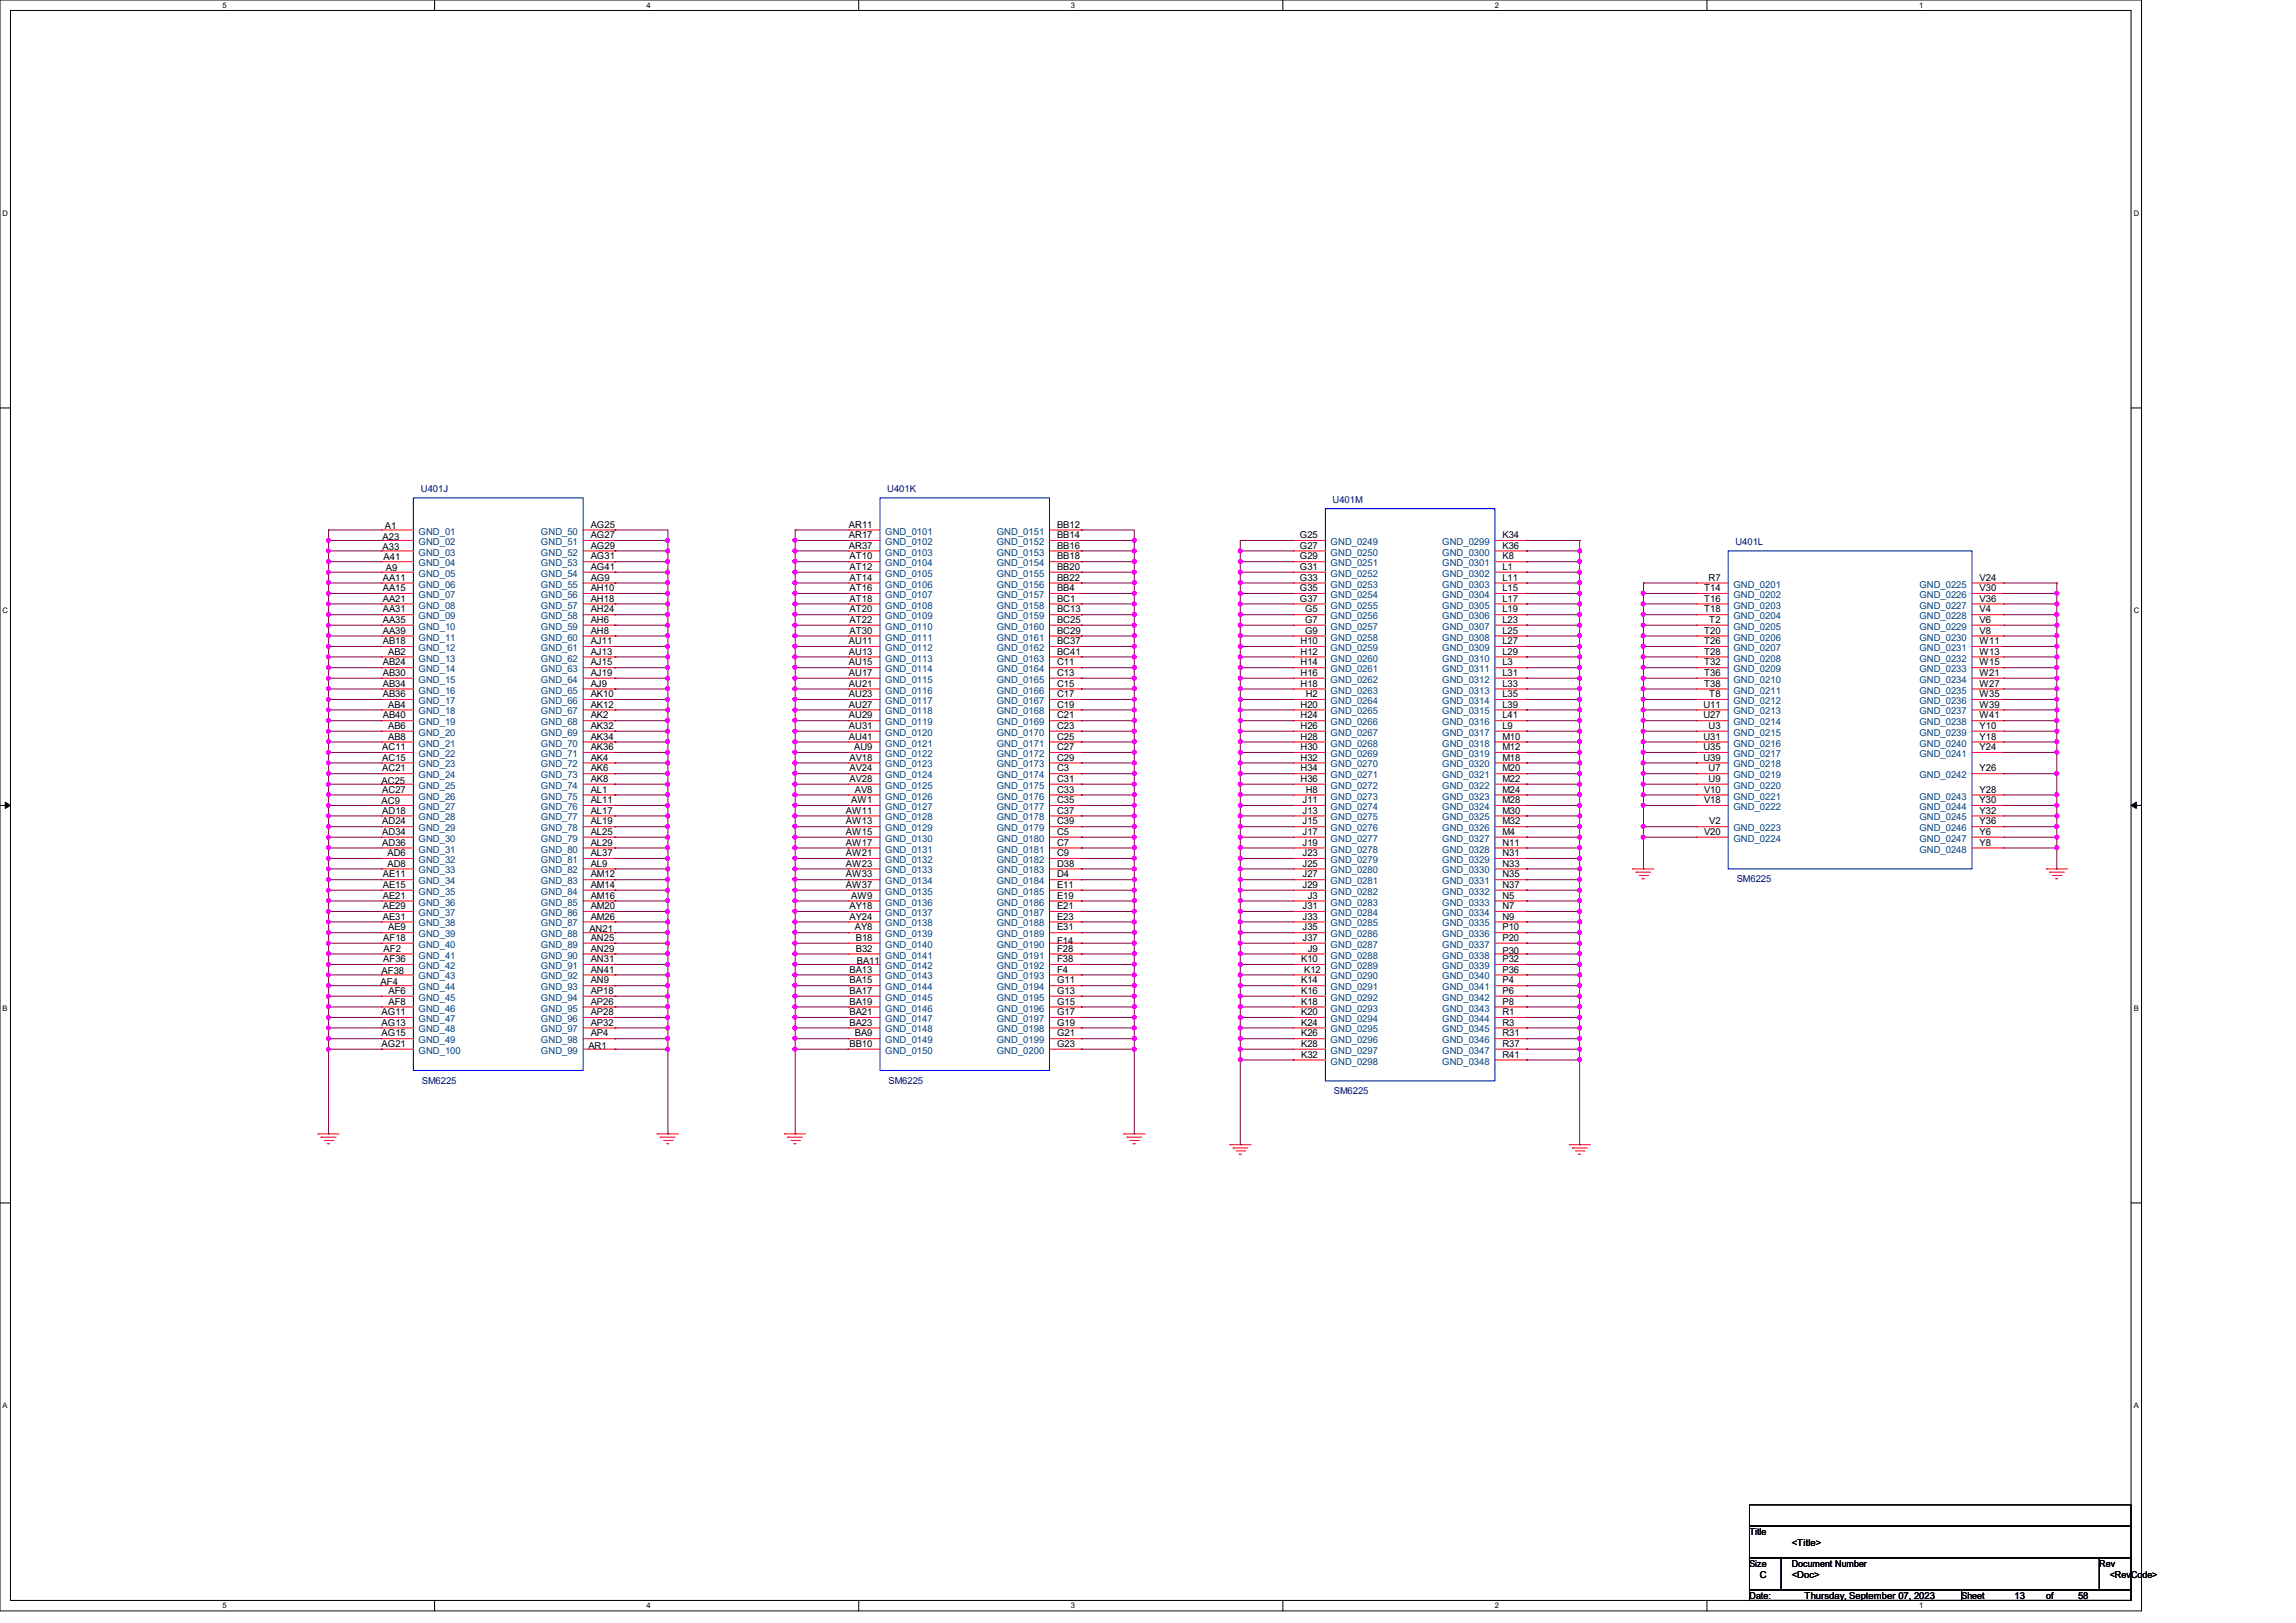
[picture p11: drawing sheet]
<svg xmlns="http://www.w3.org/2000/svg" width="297mm" height="210mm" viewBox="0 0 297 210" stroke-linecap="round" stroke-linejoin="round" font-family="sans-serif">
<defs><g id="words">
<g font-size="1.2" fill="#000080">
<text x="54.4" y="63.7">U401J</text>
<text x="114.8" y="63.7">U401K</text>
<text x="172.4" y="65">U401M</text>
<text x="224.5" y="70.5">U401L</text>
<text x="224.7" y="114.1">SM6225</text>
<text x="54.6" y="140.2">SM6225</text>
<text x="114.9" y="140.2">SM6225</text>
<text x="172.6" y="141.6">SM6225</text>
</g>
<g font-size="1.2">
<text x="49.5" y="69.8">A23</text>
<text x="49.5" y="71.2">A33</text>
<text x="49.8" y="68.5">A1</text>
<text x="76.4" y="68.3">AG25</text>
<text x="76.4" y="69.6">AG27</text>
<text x="76.4" y="71">AG29</text>
<text x="109.8" y="68.3">AR11</text>
<text x="109.8" y="69.6">AR17</text>
<text x="109.8" y="71">AR37</text>
<text x="136.7" y="68.3">BB12</text>
<text x="136.7" y="69.6">BB14</text>
<text x="136.7" y="71">BB16</text>
<text x="168.1" y="69.6">G25</text>
<text x="168.1" y="71">G27</text>
<text x="194.4" y="69.6">K34</text>
<text x="194.4" y="71">K36</text>
<text x="49.5" y="75.1">AA11</text>
<text x="49.5" y="76.5">AA15</text>
<text x="49.5" y="77.9">AA21</text>
<text x="49.6" y="72.4">A41</text>
<text x="49.9" y="73.8">A9</text>
<text x="76.4" y="72.4">AG31</text>
<text x="76.4" y="73.7">AG41</text>
<text x="76.4" y="75.1">AG9</text>
<text x="76.4" y="76.5">AH10</text>
<text x="76.4" y="77.9">AH18</text>
<text x="109.9" y="72.4">AT10</text>
<text x="109.9" y="73.7">AT12</text>
<text x="109.9" y="75.1">AT14</text>
<text x="109.9" y="76.5">AT16</text>
<text x="109.9" y="77.9">AT18</text>
<text x="136.7" y="72.4">BB18</text>
<text x="136.7" y="73.7">BB20</text>
<text x="136.7" y="75.1">BB22</text>
<text x="136.7" y="76.5">BB4</text>
<text x="136.7" y="77.9">BC1</text>
<text x="168.1" y="72.4">G29</text>
<text x="168.1" y="73.7">G31</text>
<text x="168.1" y="75.1">G33</text>
<text x="168.1" y="76.5">G35</text>
<text x="168.1" y="77.9">G37</text>
<text x="194.4" y="72.4">K8</text>
<text x="194.4" y="73.7">L1</text>
<text x="194.4" y="75.1">L11</text>
<text x="194.4" y="76.5">L15</text>
<text x="194.4" y="77.9">L17</text>
<text x="220.4" y="76.5">T14</text>
<text x="220.4" y="77.9">T16</text>
<text x="221" y="75.1">R7</text>
<text x="256.1" y="75.1">V24</text>
<text x="256.1" y="76.5">V30</text>
<text x="256.1" y="77.9">V36</text>
<text x="49.5" y="79.2">AA31</text>
<text x="49.5" y="80.6">AA35</text>
<text x="49.5" y="82">AA39</text>
<text x="49.5" y="83.4">AB18</text>
<text x="76.4" y="79.2">AH24</text>
<text x="76.4" y="80.6">AH6</text>
<text x="76.4" y="82">AH8</text>
<text x="76.4" y="83.4">AJ11</text>
<text x="109.8" y="83.4">AU11</text>
<text x="109.9" y="79.2">AT20</text>
<text x="109.9" y="80.6">AT22</text>
<text x="109.9" y="82">AT30</text>
<text x="136.7" y="79.2">BC13</text>
<text x="136.7" y="80.6">BC25</text>
<text x="136.7" y="82">BC29</text>
<text x="136.7" y="83.4">BC37</text>
<text x="168.2" y="83.4">H10</text>
<text x="168.8" y="79.2">G5</text>
<text x="168.8" y="80.6">G7</text>
<text x="168.8" y="82">G9</text>
<text x="194.4" y="79.2">L19</text>
<text x="194.4" y="80.6">L23</text>
<text x="194.4" y="82">L25</text>
<text x="194.4" y="83.4">L27</text>
<text x="220.4" y="79.2">T18</text>
<text x="220.4" y="82">T20</text>
<text x="220.4" y="83.4">T26</text>
<text x="221.1" y="80.6">T2</text>
<text x="256.1" y="79.2">V4</text>
<text x="256.1" y="80.6">V6</text>
<text x="256.1" y="82">V8</text>
<text x="256.1" y="83.4">W11</text>
<text x="49.5" y="86.1">AB24</text>
<text x="49.5" y="87.5">AB30</text>
<text x="49.5" y="88.9">AB34</text>
<text x="50.2" y="84.7">AB2</text>
<text x="76.4" y="84.7">AJ13</text>
<text x="76.4" y="86.1">AJ15</text>
<text x="76.4" y="87.5">AJ19</text>
<text x="76.4" y="88.9">AJ9</text>
<text x="109.8" y="84.7">AU13</text>
<text x="109.8" y="86.1">AU15</text>
<text x="109.8" y="87.5">AU17</text>
<text x="109.8" y="88.9">AU21</text>
<text x="136.7" y="84.7">BC41</text>
<text x="136.7" y="86.1">C11</text>
<text x="136.7" y="87.5">C13</text>
<text x="136.7" y="88.9">C15</text>
<text x="168.2" y="84.7">H12</text>
<text x="168.2" y="86.1">H14</text>
<text x="168.2" y="87.5">H16</text>
<text x="168.2" y="88.9">H18</text>
<text x="194.4" y="84.7">L29</text>
<text x="194.4" y="86.1">L3</text>
<text x="194.4" y="87.5">L31</text>
<text x="194.4" y="88.9">L33</text>
<text x="220.4" y="84.7">T28</text>
<text x="220.4" y="86.1">T32</text>
<text x="220.4" y="87.5">T36</text>
<text x="220.4" y="88.9">T38</text>
<text x="256.1" y="84.7">W13</text>
<text x="256.1" y="86.1">W15</text>
<text x="256.1" y="87.5">W21</text>
<text x="256.1" y="88.9">W27</text>
<text x="49.5" y="90.2">AB36</text>
<text x="49.5" y="93">AB40</text>
<text x="50.2" y="91.6">AB4</text>
<text x="50.2" y="94.3">AB6</text>
<text x="50.2" y="95.7">AB8</text>
<text x="76.4" y="90.2">AK10</text>
<text x="76.4" y="91.6">AK12</text>
<text x="76.4" y="93">AK2</text>
<text x="76.4" y="94.3">AK32</text>
<text x="76.4" y="95.7">AK34</text>
<text x="109.8" y="90.2">AU23</text>
<text x="109.8" y="91.6">AU27</text>
<text x="109.8" y="93">AU29</text>
<text x="109.8" y="94.3">AU31</text>
<text x="109.8" y="95.7">AU41</text>
<text x="136.7" y="90.2">C17</text>
<text x="136.7" y="91.6">C19</text>
<text x="136.7" y="93">C21</text>
<text x="136.7" y="94.3">C23</text>
<text x="136.7" y="95.7">C25</text>
<text x="168.2" y="91.6">H20</text>
<text x="168.2" y="93">H24</text>
<text x="168.2" y="94.3">H26</text>
<text x="168.2" y="95.7">H28</text>
<text x="168.9" y="90.2">H2</text>
<text x="194.4" y="90.2">L35</text>
<text x="194.4" y="91.6">L39</text>
<text x="194.4" y="93">L41</text>
<text x="194.4" y="94.3">L9</text>
<text x="194.4" y="95.7">M10</text>
<text x="220.3" y="91.6">U11</text>
<text x="220.3" y="93">U27</text>
<text x="220.3" y="95.7">U31</text>
<text x="221" y="94.3">U3</text>
<text x="221.1" y="90.2">T8</text>
<text x="256.1" y="90.2">W35</text>
<text x="256.1" y="91.6">W39</text>
<text x="256.1" y="93">W41</text>
<text x="256.1" y="94.3">Y10</text>
<text x="256.1" y="95.7">Y18</text>
<text x="49.4" y="101.4">AC25</text>
<text x="49.4" y="97.1">AC11</text>
<text x="49.4" y="98.4">AC15</text>
<text x="49.4" y="99.8">AC21</text>
<text x="76.4" y="97.1">AK36</text>
<text x="76.4" y="98.4">AK4</text>
<text x="76.4" y="99.8">AK6</text>
<text x="76.4" y="101.2">AK8</text>
<text x="109.9" y="98.4">AV18</text>
<text x="109.9" y="99.8">AV24</text>
<text x="109.9" y="101.2">AV28</text>
<text x="110.5" y="97.1">AU9</text>
<text x="136.7" y="97.1">C27</text>
<text x="136.7" y="98.4">C29</text>
<text x="136.7" y="99.8">C3</text>
<text x="136.7" y="101.2">C31</text>
<text x="168.2" y="97.1">H30</text>
<text x="168.2" y="98.4">H32</text>
<text x="168.2" y="99.8">H34</text>
<text x="168.2" y="101.2">H36</text>
<text x="194.4" y="97.1">M12</text>
<text x="194.4" y="98.4">M18</text>
<text x="194.4" y="99.8">M20</text>
<text x="194.4" y="101.2">M22</text>
<text x="220.3" y="97.1">U35</text>
<text x="220.3" y="98.4">U39</text>
<text x="221" y="99.8">U7</text>
<text x="221" y="101.2">U9</text>
<text x="256.1" y="97.1">Y24</text>
<text x="256.1" y="99.8">Y26</text>
<text x="49.4" y="104">AC9</text>
<text x="49.4" y="102.6">AC27</text>
<text x="49.4" y="105.3">AD18</text>
<text x="49.4" y="106.7">AD24</text>
<text x="76.4" y="102.6">AL1</text>
<text x="76.4" y="103.9">AL11</text>
<text x="76.4" y="105.3">AL17</text>
<text x="76.4" y="106.7">AL19</text>
<text x="109.4" y="105.3">AW11</text>
<text x="109.4" y="106.7">AW13</text>
<text x="110.1" y="103.9">AW1</text>
<text x="110.6" y="102.6">AV8</text>
<text x="136.7" y="102.6">C33</text>
<text x="136.7" y="103.9">C35</text>
<text x="136.7" y="105.3">C37</text>
<text x="136.7" y="106.7">C39</text>
<text x="168.5" y="103.9">J11</text>
<text x="168.5" y="105.3">J13</text>
<text x="168.5" y="106.7">J15</text>
<text x="168.9" y="102.6">H8</text>
<text x="194.4" y="102.6">M24</text>
<text x="194.4" y="103.9">M28</text>
<text x="194.4" y="105.3">M30</text>
<text x="194.4" y="106.7">M32</text>
<text x="220.4" y="102.6">V10</text>
<text x="220.4" y="103.9">V18</text>
<text x="221.1" y="106.7">V2</text>
<text x="256.1" y="102.6">Y28</text>
<text x="256.1" y="103.9">Y30</text>
<text x="256.1" y="105.3">Y32</text>
<text x="256.1" y="106.7">Y36</text>
<text x="49.4" y="108">AD34</text>
<text x="49.4" y="109.4">AD36</text>
<text x="49.5" y="113.5">AE11</text>
<text x="50.1" y="110.8">AD6</text>
<text x="50.1" y="112.1">AD8</text>
<text x="76.4" y="108">AL25</text>
<text x="76.4" y="109.4">AL29</text>
<text x="76.4" y="110.8">AL37</text>
<text x="76.4" y="112.1">AL9</text>
<text x="76.4" y="113.5">AM12</text>
<text x="109.4" y="108">AW15</text>
<text x="109.4" y="109.4">AW17</text>
<text x="109.4" y="110.8">AW21</text>
<text x="109.4" y="112.1">AW23</text>
<text x="109.4" y="113.5">AW33</text>
<text x="136.7" y="108">C5</text>
<text x="136.7" y="109.4">C7</text>
<text x="136.7" y="110.8">C9</text>
<text x="136.7" y="112.1">D38</text>
<text x="136.7" y="113.5">D4</text>
<text x="168.5" y="108">J17</text>
<text x="168.5" y="109.4">J19</text>
<text x="168.5" y="110.8">J23</text>
<text x="168.5" y="112.1">J25</text>
<text x="168.5" y="113.5">J27</text>
<text x="194.4" y="108">M4</text>
<text x="194.4" y="109.4">N11</text>
<text x="194.4" y="110.8">N31</text>
<text x="194.4" y="112.1">N33</text>
<text x="194.4" y="113.5">N35</text>
<text x="220.4" y="108">V20</text>
<text x="256.1" y="108">Y6</text>
<text x="256.1" y="109.4">Y8</text>
<text x="49.5" y="114.9">AE15</text>
<text x="49.5" y="116.3">AE21</text>
<text x="49.5" y="117.6">AE29</text>
<text x="49.5" y="119">AE31</text>
<text x="76.4" y="114.9">AM14</text>
<text x="76.4" y="116.3">AM16</text>
<text x="76.4" y="117.6">AM20</text>
<text x="76.4" y="119">AM26</text>
<text x="109.4" y="114.9">AW37</text>
<text x="109.9" y="117.6">AY18</text>
<text x="109.9" y="119">AY24</text>
<text x="110.1" y="116.3">AW9</text>
<text x="136.7" y="114.9">E11</text>
<text x="136.7" y="116.3">E19</text>
<text x="136.7" y="117.6">E21</text>
<text x="136.7" y="119">E23</text>
<text x="168.5" y="114.9">J29</text>
<text x="168.5" y="117.6">J31</text>
<text x="168.5" y="119">J33</text>
<text x="169.2" y="116.3">J3</text>
<text x="194.4" y="114.9">N37</text>
<text x="194.4" y="116.3">N5</text>
<text x="194.4" y="117.6">N7</text>
<text x="194.4" y="119">N9</text>
<text x="49.6" y="121.8">AF18</text>
<text x="49.6" y="124.5">AF36</text>
<text x="49.6" y="123.2">AF2</text>
<text x="50.2" y="120.4">AE9</text>
<text x="76.2" y="120.6">AN21</text>
<text x="76.4" y="121.8">AN25</text>
<text x="76.4" y="123.1">AN29</text>
<text x="76.4" y="124.5">AN31</text>
<text x="76.4" y="125.9">AN41</text>
<text x="109.9" y="125.9">BA13</text>
<text x="110.6" y="120.4">AY8</text>
<text x="110.7" y="121.8">B18</text>
<text x="110.7" y="123.1">B32</text>
<text x="110.8" y="124.7">BA11</text>
<text x="136.7" y="120.4">E31</text>
<text x="136.7" y="122.1">F14</text>
<text x="136.7" y="123.1">F28</text>
<text x="136.7" y="124.5">F38</text>
<text x="136.7" y="125.9">F4</text>
<text x="168.3" y="124.5">K10</text>
<text x="168.5" y="120.4">J35</text>
<text x="168.5" y="121.8">J37</text>
<text x="168.7" y="125.9">K12</text>
<text x="169.2" y="123.1">J9</text>
<text x="194.4" y="120.4">P10</text>
<text x="194.4" y="121.8">P20</text>
<text x="194.4" y="123.5">P30</text>
<text x="194.4" y="124.5">P32</text>
<text x="194.4" y="125.9">P36</text>
<text x="49.2" y="127.5">AF4</text>
<text x="49.4" y="126.1">AF38</text>
<text x="49.4" y="131.4">AG11</text>
<text x="50.2" y="128.6">AF6</text>
<text x="50.2" y="130">AF8</text>
<text x="76.4" y="127.3">AN9</text>
<text x="76.4" y="128.6">AP18</text>
<text x="76.4" y="130">AP26</text>
<text x="76.4" y="131.4">AP28</text>
<text x="109.9" y="127.3">BA15</text>
<text x="109.9" y="128.6">BA17</text>
<text x="109.9" y="130">BA19</text>
<text x="109.9" y="131.4">BA21</text>
<text x="136.7" y="127.3">G11</text>
<text x="136.7" y="128.6">G13</text>
<text x="136.7" y="130">G15</text>
<text x="136.7" y="131.4">G17</text>
<text x="168.3" y="127.3">K14</text>
<text x="168.3" y="128.6">K16</text>
<text x="168.3" y="130">K18</text>
<text x="168.3" y="131.4">K20</text>
<text x="194.4" y="127.3">P4</text>
<text x="194.4" y="128.6">P6</text>
<text x="194.4" y="130">P8</text>
<text x="194.4" y="131.4">R1</text>
<text x="49.4" y="132.7">AG13</text>
<text x="49.4" y="134.1">AG15</text>
<text x="49.4" y="135.5">AG21</text>
<text x="76.1" y="135.7">AR1</text>
<text x="76.4" y="132.7">AP32</text>
<text x="76.4" y="134.1">AP4</text>
<text x="109.9" y="132.7">BA23</text>
<text x="109.9" y="135.5">BB10</text>
<text x="110.6" y="134.1">BA9</text>
<text x="136.7" y="132.7">G19</text>
<text x="136.7" y="134.1">G21</text>
<text x="136.7" y="135.5">G23</text>
<text x="168.3" y="132.7">K24</text>
<text x="168.3" y="134.1">K26</text>
<text x="168.3" y="135.5">K28</text>
<text x="168.3" y="136.9">K32</text>
<text x="194.4" y="132.7">R3</text>
<text x="194.4" y="134.1">R31</text>
<text x="194.4" y="135.5">R37</text>
<text x="194.4" y="136.9">R41</text>
<text x="226.3" y="198.6">Title</text>
<text x="226.3" y="202.7">Size</text>
<text x="231.8" y="202.7">Document Number</text>
<text x="231.8" y="200">&lt;Title&gt;</text>
<text x="271.6" y="202.7">Rev</text>
<text x="226.3" y="206.9">Date:</text>
<text x="227.7" y="204.1">C</text>
<text x="231.8" y="204.1">&lt;Doc&gt;</text>
<text x="233.4" y="206.9">Thursday, September 07, 2023</text>
<text x="253.7" y="206.9">Sheet</text>
<text x="260.6" y="206.9">13</text>
<text x="264.7" y="206.9">of</text>
<text x="268.8" y="206.9">58</text>
<text x="272.9" y="204.1">&lt;RevCode&gt;</text>
</g>
<g font-size="1.2" fill="#004080">
<text x="54.1" y="69.2">GND_01</text>
<text x="54.1" y="70.5">GND_02</text>
<text x="54.1" y="71.9">GND_03</text>
<text x="70" y="69.2">GND_50</text>
<text x="70" y="70.5">GND_51</text>
<text x="70" y="71.9">GND_52</text>
<text x="114.5" y="69.2">GND_0101</text>
<text x="114.5" y="70.5">GND_0102</text>
<text x="114.5" y="71.9">GND_0103</text>
<text x="128.9" y="69.2">GND_0151</text>
<text x="128.9" y="70.5">GND_0152</text>
<text x="128.9" y="71.9">GND_0153</text>
<text x="172.1" y="70.5">GND_0249</text>
<text x="172.1" y="71.9">GND_0250</text>
<text x="186.6" y="70.5">GND_0299</text>
<text x="186.6" y="71.9">GND_0300</text>
<text x="54.1" y="73.3">GND_04</text>
<text x="54.1" y="74.6">GND_05</text>
<text x="54.1" y="76">GND_06</text>
<text x="54.1" y="77.4">GND_07</text>
<text x="70" y="73.3">GND_53</text>
<text x="70" y="74.6">GND_54</text>
<text x="70" y="76">GND_55</text>
<text x="70" y="77.4">GND_56</text>
<text x="114.5" y="73.3">GND_0104</text>
<text x="114.5" y="74.6">GND_0105</text>
<text x="114.5" y="76">GND_0106</text>
<text x="114.5" y="77.4">GND_0107</text>
<text x="128.9" y="73.3">GND_0154</text>
<text x="128.9" y="74.6">GND_0155</text>
<text x="128.9" y="76">GND_0156</text>
<text x="128.9" y="77.4">GND_0157</text>
<text x="172.1" y="73.3">GND_0251</text>
<text x="172.1" y="74.6">GND_0252</text>
<text x="172.1" y="76">GND_0253</text>
<text x="172.1" y="77.4">GND_0254</text>
<text x="186.6" y="73.3">GND_0301</text>
<text x="186.6" y="74.6">GND_0302</text>
<text x="186.6" y="76">GND_0303</text>
<text x="186.6" y="77.4">GND_0304</text>
<text x="224.2" y="76">GND_0201</text>
<text x="224.2" y="77.4">GND_0202</text>
<text x="248.3" y="76">GND_0225</text>
<text x="248.3" y="77.4">GND_0226</text>
<text x="54.1" y="78.7">GND_08</text>
<text x="54.1" y="80.1">GND_09</text>
<text x="54.1" y="81.5">GND_10</text>
<text x="54.1" y="82.9">GND_11</text>
<text x="70" y="78.7">GND_57</text>
<text x="70" y="80.1">GND_58</text>
<text x="70" y="81.5">GND_59</text>
<text x="70" y="82.9">GND_60</text>
<text x="114.5" y="78.7">GND_0108</text>
<text x="114.5" y="80.1">GND_0109</text>
<text x="114.5" y="81.5">GND_0110</text>
<text x="114.5" y="82.9">GND_0111</text>
<text x="128.9" y="78.7">GND_0158</text>
<text x="128.9" y="80.1">GND_0159</text>
<text x="128.9" y="81.5">GND_0160</text>
<text x="128.9" y="82.9">GND_0161</text>
<text x="172.1" y="78.7">GND_0255</text>
<text x="172.1" y="80.1">GND_0256</text>
<text x="172.1" y="81.5">GND_0257</text>
<text x="172.1" y="82.9">GND_0258</text>
<text x="186.6" y="78.7">GND_0305</text>
<text x="186.6" y="80.1">GND_0306</text>
<text x="186.6" y="81.5">GND_0307</text>
<text x="186.6" y="82.9">GND_0308</text>
<text x="224.2" y="78.7">GND_0203</text>
<text x="224.2" y="80.1">GND_0204</text>
<text x="224.2" y="81.5">GND_0205</text>
<text x="224.2" y="82.9">GND_0206</text>
<text x="248.3" y="78.7">GND_0227</text>
<text x="248.3" y="80.1">GND_0228</text>
<text x="248.3" y="81.5">GND_0229</text>
<text x="248.3" y="82.9">GND_0230</text>
<text x="54.1" y="84.2">GND_12</text>
<text x="54.1" y="85.6">GND_13</text>
<text x="54.1" y="87">GND_14</text>
<text x="54.1" y="88.3">GND_15</text>
<text x="54.1" y="89.7">GND_16</text>
<text x="70" y="84.2">GND_61</text>
<text x="70" y="85.6">GND_62</text>
<text x="70" y="87">GND_63</text>
<text x="70" y="88.3">GND_64</text>
<text x="70" y="89.7">GND_65</text>
<text x="114.5" y="84.2">GND_0112</text>
<text x="114.5" y="85.6">GND_0113</text>
<text x="114.5" y="87">GND_0114</text>
<text x="114.5" y="88.3">GND_0115</text>
<text x="114.5" y="89.7">GND_0116</text>
<text x="128.9" y="84.2">GND_0162</text>
<text x="128.9" y="85.6">GND_0163</text>
<text x="128.9" y="87">GND_0164</text>
<text x="128.9" y="88.3">GND_0165</text>
<text x="128.9" y="89.7">GND_0166</text>
<text x="172.1" y="84.2">GND_0259</text>
<text x="172.1" y="85.6">GND_0260</text>
<text x="172.1" y="87">GND_0261</text>
<text x="172.1" y="88.3">GND_0262</text>
<text x="172.1" y="89.7">GND_0263</text>
<text x="186.6" y="84.2">GND_0309</text>
<text x="186.6" y="85.6">GND_0310</text>
<text x="186.6" y="87">GND_0311</text>
<text x="186.6" y="88.3">GND_0312</text>
<text x="186.6" y="89.7">GND_0313</text>
<text x="224.2" y="84.2">GND_0207</text>
<text x="224.2" y="85.6">GND_0208</text>
<text x="224.2" y="87">GND_0209</text>
<text x="224.2" y="88.3">GND_0210</text>
<text x="224.2" y="89.7">GND_0211</text>
<text x="248.3" y="84.2">GND_0231</text>
<text x="248.3" y="85.6">GND_0232</text>
<text x="248.3" y="87">GND_0233</text>
<text x="248.3" y="88.3">GND_0234</text>
<text x="248.3" y="89.7">GND_0235</text>
<text x="54.1" y="91.1">GND_17</text>
<text x="54.1" y="92.5">GND_18</text>
<text x="54.1" y="93.9">GND_19</text>
<text x="54.1" y="95.2">GND_20</text>
<text x="70" y="91.1">GND_66</text>
<text x="70" y="92.5">GND_67</text>
<text x="70" y="93.9">GND_68</text>
<text x="70" y="95.2">GND_69</text>
<text x="114.5" y="91.1">GND_0117</text>
<text x="114.5" y="92.5">GND_0118</text>
<text x="114.5" y="93.9">GND_0119</text>
<text x="114.5" y="95.2">GND_0120</text>
<text x="128.9" y="91.1">GND_0167</text>
<text x="128.9" y="92.5">GND_0168</text>
<text x="128.9" y="93.9">GND_0169</text>
<text x="128.9" y="95.2">GND_0170</text>
<text x="172.1" y="91.1">GND_0264</text>
<text x="172.1" y="92.5">GND_0265</text>
<text x="172.1" y="93.9">GND_0266</text>
<text x="172.1" y="95.2">GND_0267</text>
<text x="186.6" y="91.1">GND_0314</text>
<text x="186.6" y="92.5">GND_0315</text>
<text x="186.6" y="93.9">GND_0316</text>
<text x="186.6" y="95.2">GND_0317</text>
<text x="224.2" y="91.1">GND_0212</text>
<text x="224.2" y="92.5">GND_0213</text>
<text x="224.2" y="93.9">GND_0214</text>
<text x="224.2" y="95.2">GND_0215</text>
<text x="248.3" y="91.1">GND_0236</text>
<text x="248.3" y="92.5">GND_0237</text>
<text x="248.3" y="93.9">GND_0238</text>
<text x="248.3" y="95.2">GND_0239</text>
<text x="54.1" y="96.6">GND_21</text>
<text x="54.1" y="98">GND_22</text>
<text x="54.1" y="99.3">GND_23</text>
<text x="54.1" y="100.7">GND_24</text>
<text x="70" y="96.6">GND_70</text>
<text x="70" y="98">GND_71</text>
<text x="70" y="99.3">GND_72</text>
<text x="70" y="100.7">GND_73</text>
<text x="114.5" y="96.6">GND_0121</text>
<text x="114.5" y="98">GND_0122</text>
<text x="114.5" y="99.3">GND_0123</text>
<text x="114.5" y="100.7">GND_0124</text>
<text x="128.9" y="96.6">GND_0171</text>
<text x="128.9" y="98">GND_0172</text>
<text x="128.9" y="99.3">GND_0173</text>
<text x="128.9" y="100.7">GND_0174</text>
<text x="172.1" y="96.6">GND_0268</text>
<text x="172.1" y="98">GND_0269</text>
<text x="172.1" y="99.3">GND_0270</text>
<text x="172.1" y="100.7">GND_0271</text>
<text x="186.6" y="96.6">GND_0318</text>
<text x="186.6" y="98">GND_0319</text>
<text x="186.6" y="99.3">GND_0320</text>
<text x="186.6" y="100.7">GND_0321</text>
<text x="224.2" y="96.6">GND_0216</text>
<text x="224.2" y="98">GND_0217</text>
<text x="224.2" y="99.3">GND_0218</text>
<text x="224.2" y="100.7">GND_0219</text>
<text x="248.3" y="96.6">GND_0240</text>
<text x="248.3" y="98">GND_0241</text>
<text x="248.3" y="100.7">GND_0242</text>
<text x="54.1" y="102.1">GND_25</text>
<text x="54.1" y="103.5">GND_26</text>
<text x="54.1" y="104.8">GND_27</text>
<text x="54.1" y="106.2">GND_28</text>
<text x="54.1" y="107.6">GND_29</text>
<text x="70" y="102.1">GND_74</text>
<text x="70" y="103.5">GND_75</text>
<text x="70" y="104.8">GND_76</text>
<text x="70" y="106.2">GND_77</text>
<text x="70" y="107.6">GND_78</text>
<text x="114.5" y="102.1">GND_0125</text>
<text x="114.5" y="103.5">GND_0126</text>
<text x="114.5" y="104.8">GND_0127</text>
<text x="114.5" y="106.2">GND_0128</text>
<text x="114.5" y="107.6">GND_0129</text>
<text x="128.9" y="102.1">GND_0175</text>
<text x="128.9" y="103.5">GND_0176</text>
<text x="128.9" y="104.8">GND_0177</text>
<text x="128.9" y="106.2">GND_0178</text>
<text x="128.9" y="107.6">GND_0179</text>
<text x="172.1" y="102.1">GND_0272</text>
<text x="172.1" y="103.5">GND_0273</text>
<text x="172.1" y="104.8">GND_0274</text>
<text x="172.1" y="106.2">GND_0275</text>
<text x="172.1" y="107.6">GND_0276</text>
<text x="186.6" y="102.1">GND_0322</text>
<text x="186.6" y="103.5">GND_0323</text>
<text x="186.6" y="104.8">GND_0324</text>
<text x="186.6" y="106.2">GND_0325</text>
<text x="186.6" y="107.6">GND_0326</text>
<text x="224.2" y="102.1">GND_0220</text>
<text x="224.2" y="103.5">GND_0221</text>
<text x="224.2" y="104.8">GND_0222</text>
<text x="224.2" y="107.6">GND_0223</text>
<text x="248.3" y="103.5">GND_0243</text>
<text x="248.3" y="104.8">GND_0244</text>
<text x="248.3" y="106.2">GND_0245</text>
<text x="248.3" y="107.6">GND_0246</text>
<text x="54.1" y="108.9">GND_30</text>
<text x="54.1" y="110.3">GND_31</text>
<text x="54.1" y="111.7">GND_32</text>
<text x="54.1" y="113">GND_33</text>
<text x="70" y="108.9">GND_79</text>
<text x="70" y="110.3">GND_80</text>
<text x="70" y="111.7">GND_81</text>
<text x="70" y="113">GND_82</text>
<text x="114.5" y="108.9">GND_0130</text>
<text x="114.5" y="110.3">GND_0131</text>
<text x="114.5" y="111.7">GND_0132</text>
<text x="114.5" y="113">GND_0133</text>
<text x="128.9" y="108.9">GND_0180</text>
<text x="128.9" y="110.3">GND_0181</text>
<text x="128.9" y="111.7">GND_0182</text>
<text x="128.9" y="113">GND_0183</text>
<text x="172.1" y="108.9">GND_0277</text>
<text x="172.1" y="110.3">GND_0278</text>
<text x="172.1" y="111.7">GND_0279</text>
<text x="172.1" y="113">GND_0280</text>
<text x="186.6" y="108.9">GND_0327</text>
<text x="186.6" y="110.3">GND_0328</text>
<text x="186.6" y="111.7">GND_0329</text>
<text x="186.6" y="113">GND_0330</text>
<text x="224.2" y="108.9">GND_0224</text>
<text x="248.3" y="108.9">GND_0247</text>
<text x="248.3" y="110.3">GND_0248</text>
<text x="54.1" y="114.4">GND_34</text>
<text x="54.1" y="115.8">GND_35</text>
<text x="54.1" y="117.2">GND_36</text>
<text x="54.1" y="118.5">GND_37</text>
<text x="54.1" y="119.9">GND_38</text>
<text x="70" y="114.4">GND_83</text>
<text x="70" y="115.8">GND_84</text>
<text x="70" y="117.2">GND_85</text>
<text x="70" y="118.5">GND_86</text>
<text x="70" y="119.9">GND_87</text>
<text x="114.5" y="114.4">GND_0134</text>
<text x="114.5" y="115.8">GND_0135</text>
<text x="114.5" y="117.2">GND_0136</text>
<text x="114.5" y="118.5">GND_0137</text>
<text x="114.5" y="119.9">GND_0138</text>
<text x="128.9" y="114.4">GND_0184</text>
<text x="128.9" y="115.8">GND_0185</text>
<text x="128.9" y="117.2">GND_0186</text>
<text x="128.9" y="118.5">GND_0187</text>
<text x="128.9" y="119.9">GND_0188</text>
<text x="172.1" y="114.4">GND_0281</text>
<text x="172.1" y="115.8">GND_0282</text>
<text x="172.1" y="117.2">GND_0283</text>
<text x="172.1" y="118.5">GND_0284</text>
<text x="172.1" y="119.9">GND_0285</text>
<text x="186.6" y="114.4">GND_0331</text>
<text x="186.6" y="115.8">GND_0332</text>
<text x="186.6" y="117.2">GND_0333</text>
<text x="186.6" y="118.5">GND_0334</text>
<text x="186.6" y="119.9">GND_0335</text>
<text x="54.1" y="121.3">GND_39</text>
<text x="54.1" y="122.6">GND_40</text>
<text x="54.1" y="124">GND_41</text>
<text x="54.1" y="125.4">GND_42</text>
<text x="70" y="121.3">GND_88</text>
<text x="70" y="122.6">GND_89</text>
<text x="70" y="124">GND_90</text>
<text x="70" y="125.4">GND_91</text>
<text x="114.5" y="121.3">GND_0139</text>
<text x="114.5" y="122.6">GND_0140</text>
<text x="114.5" y="124">GND_0141</text>
<text x="114.5" y="125.4">GND_0142</text>
<text x="128.9" y="121.3">GND_0189</text>
<text x="128.9" y="122.6">GND_0190</text>
<text x="128.9" y="124">GND_0191</text>
<text x="128.9" y="125.4">GND_0192</text>
<text x="172.1" y="121.3">GND_0286</text>
<text x="172.1" y="122.6">GND_0287</text>
<text x="172.1" y="124">GND_0288</text>
<text x="172.1" y="125.4">GND_0289</text>
<text x="186.6" y="121.3">GND_0336</text>
<text x="186.6" y="122.6">GND_0337</text>
<text x="186.6" y="124">GND_0338</text>
<text x="186.6" y="125.4">GND_0339</text>
<text x="54.1" y="126.7">GND_43</text>
<text x="54.1" y="128.1">GND_44</text>
<text x="54.1" y="129.5">GND_45</text>
<text x="54.1" y="130.9">GND_46</text>
<text x="70" y="126.7">GND_92</text>
<text x="70" y="128.1">GND_93</text>
<text x="70" y="129.5">GND_94</text>
<text x="70" y="130.9">GND_95</text>
<text x="114.5" y="126.7">GND_0143</text>
<text x="114.5" y="128.1">GND_0144</text>
<text x="114.5" y="129.5">GND_0145</text>
<text x="114.5" y="130.9">GND_0146</text>
<text x="128.9" y="126.7">GND_0193</text>
<text x="128.9" y="128.1">GND_0194</text>
<text x="128.9" y="129.5">GND_0195</text>
<text x="128.9" y="130.9">GND_0196</text>
<text x="172.1" y="126.7">GND_0290</text>
<text x="172.1" y="128.1">GND_0291</text>
<text x="172.1" y="129.5">GND_0292</text>
<text x="172.1" y="130.9">GND_0293</text>
<text x="186.6" y="126.7">GND_0340</text>
<text x="186.6" y="128.1">GND_0341</text>
<text x="186.6" y="129.5">GND_0342</text>
<text x="186.6" y="130.9">GND_0343</text>
<text x="54.1" y="132.2">GND_47</text>
<text x="54.1" y="133.6">GND_48</text>
<text x="54.1" y="135">GND_49</text>
<text x="54.1" y="136.4">GND_100</text>
<text x="70" y="132.2">GND_96</text>
<text x="70" y="133.6">GND_97</text>
<text x="70" y="135">GND_98</text>
<text x="70" y="136.4">GND_99</text>
<text x="114.5" y="132.2">GND_0147</text>
<text x="114.5" y="133.6">GND_0148</text>
<text x="114.5" y="135">GND_0149</text>
<text x="114.5" y="136.4">GND_0150</text>
<text x="128.9" y="132.2">GND_0197</text>
<text x="128.9" y="133.6">GND_0198</text>
<text x="128.9" y="135">GND_0199</text>
<text x="128.9" y="136.4">GND_0200</text>
<text x="172.1" y="132.2">GND_0294</text>
<text x="172.1" y="133.6">GND_0295</text>
<text x="172.1" y="135">GND_0296</text>
<text x="172.1" y="136.4">GND_0297</text>
<text x="172.1" y="137.8">GND_0298</text>
<text x="186.6" y="132.2">GND_0344</text>
<text x="186.6" y="133.6">GND_0345</text>
<text x="186.6" y="135">GND_0346</text>
<text x="186.6" y="136.4">GND_0347</text>
<text x="186.6" y="137.8">GND_0348</text>
</g>
<g font-size="1">
<text x="28.8" y="1">5</text>
<text x="83.7" y="1">4</text>
<text x="138.5" y="1">3</text>
<text x="193.4" y="1">2</text>
<text x="248.2" y="1">1</text>
<text x=".3" y="27.9">D</text>
<text x="276" y="27.9">D</text>
<text x=".3" y="79.4">C</text>
<text x="276" y="79.4">C</text>
<text x=".3" y="130.8">B</text>
<text x="276" y="130.8">B</text>
<text x=".3" y="182.2">A</text>
<text x="276" y="182.2">A</text>
<text x="28.8" y="208.1">5</text>
<text x="83.7" y="208.1">4</text>
<text x="138.5" y="208.1">3</text>
<text x="193.4" y="208.1">2</text>
<text x="248.2" y="208.1">1</text>
</g>
</g></defs>
<path d="M0 0h277v208.4h-277zM1.4 1.4h274.3v205.7h-274.3z" fill="none" stroke="#000" stroke-width=".13"/>
<g fill="#fff">
<path d="M28.8 .1h.5v1.1h-.5z"/>
<path d="M28.8 207.2h.5v1.1h-.5z"/>
</g>
<path d="M56.2 0v1.4M56.2 207.1v1.3" fill="none" stroke="#000" stroke-width=".13"/>
<g fill="#fff">
<path d="M83.7 .1h.5v1.1h-.5z"/>
<path d="M83.7 207.2h.5v1.1h-.5z"/>
</g>
<path d="M111.1 0v1.4M111.1 207.1v1.3" fill="none" stroke="#000" stroke-width=".13"/>
<g fill="#fff">
<path d="M138.5 .1h.6v1.1h-.6z"/>
<path d="M138.5 207.2h.6v1.1h-.6z"/>
</g>
<path d="M165.9 0v1.4M165.9 207.1v1.3" fill="none" stroke="#000" stroke-width=".13"/>
<g fill="#fff">
<path d="M193.4 .1h.5v1.1h-.5z"/>
<path d="M193.4 207.2h.5v1.1h-.5z"/>
</g>
<path d="M220.8 0v1.4M220.8 207.1v1.3" fill="none" stroke="#000" stroke-width=".13"/>
<g fill="#fff">
<path d="M248.2 .1h.6v1.1h-.6z"/>
<path d="M248.2 207.2h.6v1.1h-.6z"/>
<path d="M.3 27.1h.8v1.1h-.8z"/>
<path d="M276 27.1h.7v1.1h-.7z"/>
<path d="M.3 78.5h.8v1.1h-.8z"/>
<path d="M276 78.5h.7v1.1h-.7z"/>
</g>
<path d="M0 52.8h1.4M275.7 52.8h1.3" fill="none" stroke="#000" stroke-width=".13"/>
<g fill="#fff">
<path d="M.3 129.9h.7v1.1h-.7z"/>
<path d="M276 129.9h.6v1.1h-.6z"/>
</g>
<path d="M0 104.2h1.4M275.7 104.2h1.3" fill="none" stroke="#000" stroke-width=".13"/>
<path d="M.7 103.8l.7 .4-.7 .4zM275.7 104.2l.7-.4v.8z" fill="#000" stroke="#000" stroke-width=".13"/>
<g fill="#fff">
<path d="M.3 181.4h.7v1.1h-.7z"/>
<path d="M276 181.4h.6v1.1h-.6z"/>
</g>
<path d="M0 155.7h1.4M275.7 155.7h1.3M226.3 194.7h49.4v2.8h-49.4zM226.3 197.5h49.4v4.1h-49.4zM226.3 201.6h4.1v4.1h-4.1zM226.3 205.7h27.4v1.4h-27.4zM230.4 201.6h41.2v4.1h-41.2zM253.7 205.7h22v1.4h-22zM271.6 201.6h4.1v4.1h-4.1z" fill="none" stroke="#000" stroke-width=".13"/>
<g fill="none" stroke="#f00" stroke-width=".13">
<path d="M49.4 68.6h.1M49.4 69.9h.1M49.4 71.3h.1M49.4 72.7h.1M49.4 74h.1M49.4 75.4h.1M49.4 76.8h.1M49.4 78.1h.1M49.4 79.5h.1M49.4 68.6h4.1M49.4 69.9h4.1M49.4 71.3h4.1"/>
<path d="M49.4 72.7h4.1M49.4 74h4.1M49.4 75.4h4.1M49.4 76.8h4.1M49.4 78.1h4.1M49.4 79.5h4.1M75.4 68.6h4.1M75.4 69.9h4.1M75.4 71.3h4.1M75.4 72.7h4.1M75.4 74h4.1M75.4 75.4h4.1"/>
<path d="M75.4 76.8h4.1M75.4 78.1h4.1M75.4 79.5h4.1M79.5 68.6h.1M79.5 69.9h.1M79.5 71.3h.1M79.5 72.7h.1M79.5 74h.1M79.5 75.4h.1M79.5 76.8h.1M79.5 78.1h.1M79.5 79.5h.1"/>
<path d="M109.7 68.6h.1M109.7 69.9h.1M109.7 71.3h.1M109.7 72.7h.1M109.7 74h.1M109.7 75.4h.1M109.7 76.8h.1M109.7 78.1h.1M109.7 79.5h.1M109.7 68.6h4.1M109.7 69.9h4.1M109.7 71.3h4.1"/>
<path d="M109.7 72.7h4.1M109.7 74h4.1M109.7 75.4h4.1M109.7 76.8h4.1M109.7 78.1h4.1M109.7 79.5h4.1M135.8 68.6h4.1M135.8 69.9h4.1M135.8 71.3h4.1M135.8 72.7h4.1M135.8 74h4.1M135.8 75.4h4.1"/>
<path d="M135.8 76.8h4.1M135.8 78.1h4.1M135.8 79.5h4.1M139.9 68.6h.1M139.9 69.9h.1M139.9 71.3h.1M139.9 72.7h.1M139.9 74h.1M139.9 75.4h.1M139.9 76.8h.1M139.9 78.1h.1M139.9 79.5h.1"/>
<path d="M167.3 69.9h.1M167.3 71.3h.1M167.3 72.7h.1M167.3 74h.1M167.3 75.4h.1M167.3 76.8h.1M167.3 78.1h.1M167.3 79.5h.1M167.3 69.9h4.1M167.3 71.3h4.1M167.3 72.7h4.1M167.3 74h4.1"/>
<path d="M167.3 75.4h4.1M167.3 76.8h4.1M167.3 78.1h4.1M167.3 79.5h4.1M193.4 69.9h4.1M193.4 71.3h4.1M193.4 72.7h4.1M193.4 74h4.1M193.4 75.4h4.1M193.4 76.8h4.1M193.4 78.1h4.1M193.4 79.5h4.1"/>
<path d="M197.5 69.9h.1M197.5 71.3h.1M197.5 72.7h.1M197.5 74h.1M197.5 75.4h.1M197.5 76.8h.1M197.5 78.1h.1M197.5 79.5h.1M219.5 75.4h.1M219.5 76.8h.1M219.5 78.1h.1M219.5 79.5h.1"/>
<path d="M219.5 75.4h4.1M219.5 76.8h4.1M219.5 78.1h4.1M219.5 79.5h4.1M255.1 75.4h4.1M255.1 76.8h4.1M255.1 78.1h4.1M255.1 79.5h4.1M259.2 75.4h.1M259.2 76.8h.1M259.2 78.1h.1M259.2 79.5h.1"/>
<path d="M49.4 80.9h.1M49.4 82.3h.1M49.4 83.7h.1M49.4 85h.1M49.4 86.4h.1M49.4 87.8h.1M49.4 89.2h.1M49.4 90.5h.1M49.4 91.9h.1M49.4 93.3h.1M49.4 94.6h.1M49.4 96h.1"/>
<path d="M49.4 97.4h.1M49.4 98.7h.1M49.4 80.9h4.1M49.4 82.3h4.1M49.4 83.7h4.1M49.4 85h4.1M49.4 86.4h4.1M49.4 87.8h4.1M49.4 89.2h4.1M49.4 90.5h4.1M49.4 91.9h4.1M49.4 93.3h4.1"/>
<path d="M49.4 94.6h4.1M49.4 96h4.1M49.4 97.4h4.1M49.4 98.7h4.1M75.4 80.9h4.1M75.4 82.3h4.1M75.4 83.7h4.1M75.4 85h4.1M75.4 86.4h4.1M75.4 87.8h4.1M75.4 89.2h4.1M75.4 90.5h4.1"/>
<path d="M75.4 91.9h4.1M75.4 93.3h4.1M75.4 94.6h4.1M75.4 96h4.1M75.4 97.4h4.1M75.4 98.7h4.1M79.5 80.9h.1M79.5 82.3h.1M79.5 83.7h.1M79.5 85h.1M79.5 86.4h.1M79.5 87.8h.1"/>
<path d="M79.5 89.2h.1M79.5 90.5h.1M79.5 91.9h.1M79.5 93.3h.1M79.5 94.6h.1M79.5 96h.1M79.5 97.4h.1M79.5 98.7h.1M109.7 80.9h.1M109.7 82.3h.1M109.7 83.7h.1M109.7 85h.1"/>
<path d="M109.7 86.4h.1M109.7 87.8h.1M109.7 89.2h.1M109.7 90.5h.1M109.7 91.9h.1M109.7 93.3h.1M109.7 94.6h.1M109.7 96h.1M109.7 97.4h.1M109.7 98.7h.1M109.7 80.9h4.1M109.7 82.3h4.1"/>
<path d="M109.7 83.7h4.1M109.7 85h4.1M109.7 86.4h4.1M109.7 87.8h4.1M109.7 89.2h4.1M109.7 90.5h4.1M109.7 91.9h4.1M109.7 93.3h4.1M109.7 94.6h4.1M109.7 96h4.1M109.7 97.4h4.1M109.7 98.7h4.1"/>
<path d="M135.8 80.9h4.1M135.8 82.3h4.1M135.8 83.7h4.1M135.8 85h4.1M135.8 86.4h4.1M135.8 87.8h4.1M135.8 89.2h4.1M135.8 90.5h4.1M135.8 91.9h4.1M135.8 93.3h4.1M135.8 94.6h4.1M135.8 96h4.1"/>
<path d="M135.8 97.4h4.1M135.8 98.7h4.1M139.9 80.9h.1M139.9 82.3h.1M139.9 83.7h.1M139.9 85h.1M139.9 86.4h.1M139.9 87.8h.1M139.9 89.2h.1M139.9 90.5h.1M139.9 91.9h.1M139.9 93.3h.1"/>
<path d="M139.9 94.6h.1M139.9 96h.1M139.9 97.4h.1M139.9 98.7h.1M167.3 80.9h.1M167.3 82.3h.1M167.3 83.7h.1M167.3 85h.1M167.3 86.4h.1M167.3 87.8h.1M167.3 89.2h.1M167.3 90.5h.1"/>
<path d="M167.3 91.9h.1M167.3 93.3h.1M167.3 94.6h.1M167.3 96h.1M167.3 97.4h.1M167.3 98.7h.1M167.3 80.9h4.1M167.3 82.3h4.1M167.3 83.7h4.1M167.3 85h4.1M167.3 86.4h4.1M167.3 87.8h4.1"/>
<path d="M167.3 89.2h4.1M167.3 90.5h4.1M167.3 91.9h4.1M167.3 93.3h4.1M167.3 94.6h4.1M167.3 96h4.1M167.3 97.4h4.1M167.3 98.7h4.1M193.4 80.9h4.1M193.4 82.3h4.1M193.4 83.7h4.1M193.4 85h4.1"/>
<path d="M193.4 86.4h4.1M193.4 87.8h4.1M193.4 89.2h4.1M193.4 90.5h4.1M193.4 91.9h4.1M193.4 93.3h4.1M193.4 94.6h4.1M193.4 96h4.1M193.4 97.4h4.1M193.4 98.7h4.1M197.5 80.9h.1M197.5 82.3h.1"/>
<path d="M197.5 83.7h.1M197.5 85h.1M197.5 86.4h.1M197.5 87.8h.1M197.5 89.2h.1M197.5 90.5h.1M197.5 91.9h.1M197.5 93.3h.1M197.5 94.6h.1M197.5 96h.1M197.5 97.4h.1M197.5 98.7h.1"/>
<path d="M219.5 80.9h.1M219.5 82.3h.1M219.5 83.7h.1M219.5 85h.1M219.5 86.4h.1M219.5 87.8h.1M219.5 89.2h.1M219.5 90.5h.1M219.5 91.9h.1M219.5 93.3h.1M219.5 94.6h.1M219.5 96h.1"/>
<path d="M219.5 97.4h.1M219.5 98.7h.1M219.5 80.9h4.1M219.5 82.3h4.1M219.5 83.7h4.1M219.5 85h4.1M219.5 86.4h4.1M219.5 87.8h4.1M219.5 89.2h4.1M219.5 90.5h4.1M219.5 91.9h4.1M219.5 93.3h4.1"/>
<path d="M219.5 94.6h4.1M219.5 96h4.1M219.5 97.4h4.1M219.5 98.7h4.1M255.1 80.9h4.1M255.1 82.3h4.1M255.1 83.7h4.1M255.1 85h4.1M255.1 86.4h4.1M255.1 87.8h4.1M255.1 89.2h4.1M255.1 90.5h4.1"/>
<path d="M255.1 91.9h4.1M255.1 93.3h4.1M255.1 94.6h4.1M255.1 96h4.1M255.1 97.4h4.1M259.2 80.9h.1M259.2 82.3h.1M259.2 83.7h.1M259.2 85h.1M259.2 86.4h.1M259.2 87.8h.1M259.2 89.2h.1"/>
<path d="M259.2 90.5h.1M259.2 91.9h.1M259.2 93.3h.1M259.2 94.6h.1M259.2 96h.1M259.2 97.4h.1M49.4 100.1h.1M49.4 101.5h.1M49.4 102.9h.1M49.4 104.2h.1M49.4 105.6h.1M49.4 107h.1"/>
<path d="M49.4 108.3h.1M49.4 109.7h.1M49.4 111.1h.1M49.4 112.4h.1M49.4 113.8h.1M49.4 115.2h.1M49.4 116.6h.1M49.4 117.9h.1M49.4 119.3h.1M49.4 112.4h4.1M49.4 100.1h4.1M49.4 101.5h4.1"/>
<path d="M49.4 102.9h4.1M49.4 104.2h4.1M49.4 105.6h4.1M49.4 107h4.1M49.4 108.3h4.1M49.4 109.7h4.1M49.4 111.1h4.1M49.4 113.8h4.1M49.4 115.2h4.1M49.4 116.6h4.1M49.4 117.9h4.1M49.4 119.3h4.1"/>
<path d="M75.4 112.4h4.1M75.4 100.1h4.1M75.4 101.5h4.1M75.4 102.9h4.1M75.4 104.2h4.1M75.4 105.6h4.1M75.4 107h4.1M75.4 108.3h4.1M75.4 109.7h4.1M75.4 111.1h4.1M75.4 113.8h4.1M75.4 115.2h4.1"/>
<path d="M75.4 116.6h4.1M75.4 117.9h4.1M75.4 119.3h4.1M79.5 100.1h.1M79.5 101.5h.1M79.5 102.9h.1M79.5 104.2h.1M79.5 105.6h.1M79.5 107h.1M79.5 108.3h.1M79.5 109.7h.1M79.5 111.1h.1"/>
<path d="M79.5 112.4h.1M79.5 113.8h.1M79.5 115.2h.1M79.5 116.6h.1M79.5 117.9h.1M79.5 119.3h.1M109.7 100.1h.1M109.7 101.5h.1M109.7 102.9h.1M109.7 104.2h.1M109.7 105.6h.1M109.7 107h.1"/>
<path d="M109.7 108.3h.1M109.7 109.7h.1M109.7 111.1h.1M109.7 112.4h.1M109.7 113.8h.1M109.7 115.2h.1M109.7 116.6h.1M109.7 117.9h.1M109.7 119.3h.1M109.7 112.4h4.1M109.7 100.1h4.1M109.7 101.5h4.1"/>
<path d="M109.7 102.9h4.1M109.7 104.2h4.1M109.7 105.6h4.1M109.7 107h4.1M109.7 108.3h4.1M109.7 109.7h4.1M109.7 111.1h4.1M109.7 113.8h4.1M109.7 115.2h4.1M109.7 116.6h4.1M109.7 117.9h4.1M109.7 119.3h4.1"/>
<path d="M135.8 112.4h4.1M135.8 100.1h4.1M135.8 101.5h4.1M135.8 102.9h4.1M135.8 104.2h4.1M135.8 105.6h4.1M135.8 107h4.1M135.8 108.3h4.1M135.8 109.7h4.1M135.8 111.1h4.1M135.8 113.8h4.1M135.8 115.2h4.1"/>
<path d="M135.8 116.6h4.1M135.8 117.9h4.1M135.8 119.3h4.1M139.9 100.1h.1M139.9 101.5h.1M139.9 102.9h.1M139.9 104.2h.1M139.9 105.6h.1M139.9 107h.1M139.9 108.3h.1M139.9 109.7h.1M139.9 111.1h.1"/>
<path d="M139.9 112.4h.1M139.9 113.8h.1M139.9 115.2h.1M139.9 116.6h.1M139.9 117.9h.1M139.9 119.3h.1M167.3 100.1h.1M167.3 101.5h.1M167.3 102.9h.1M167.3 104.2h.1M167.3 105.6h.1M167.3 107h.1"/>
<path d="M167.3 108.3h.1M167.3 109.7h.1M167.3 111.1h.1M167.3 112.4h.1M167.3 113.8h.1M167.3 115.2h.1M167.3 116.6h.1M167.3 117.9h.1M167.3 119.3h.1M167.3 112.4h4.1M167.3 100.1h4.1M167.3 101.5h4.1"/>
<path d="M167.3 102.9h4.1M167.3 104.2h4.1M167.3 105.6h4.1M167.3 107h4.1M167.3 108.3h4.1M167.3 109.7h4.1M167.3 111.1h4.1M167.3 113.8h4.1M167.3 115.2h4.1M167.3 116.6h4.1M167.3 117.9h4.1M167.3 119.3h4.1"/>
<path d="M193.4 112.4h4.1M193.4 100.1h4.1M193.4 101.5h4.1M193.4 102.9h4.1M193.4 104.2h4.1M193.4 105.6h4.1M193.4 107h4.1M193.4 108.3h4.1M193.4 109.7h4.1M193.4 111.1h4.1M193.4 113.8h4.1M193.4 115.2h4.1"/>
<path d="M193.4 116.6h4.1M193.4 117.9h4.1M193.4 119.3h4.1M197.5 100.1h.1M197.5 101.5h.1M197.5 102.9h.1M197.5 104.2h.1M197.5 105.6h.1M197.5 107h.1M197.5 108.3h.1M197.5 109.7h.1M197.5 111.1h.1"/>
<path d="M197.5 112.4h.1M197.5 113.8h.1M197.5 115.2h.1M197.5 116.6h.1M197.5 117.9h.1M197.5 119.3h.1M211.2 112.4h.1M211.2 112.4h2.8M211.6 112.9h.1M211.6 112.9h1.9M212 113.3h1.1M212.4 113.7h.1"/>
<path d="M212.4 113.7h.3M213.1 113.3h.1M219.5 100.1h.1M219.5 101.5h.1M219.5 102.9h.1M219.5 104.2h.1M219.5 107h.1M219.5 108.3h.1M219.5 100.1h4.1M219.5 101.5h4.1M219.5 102.9h4.1M219.5 104.2h4.1"/>
<path d="M219.5 107h4.1M219.5 108.3h4.1M255.1 100.1h4.1M255.1 102.9h4.1M255.1 104.2h4.1M255.1 105.6h4.1M255.1 107h4.1M255.1 108.3h4.1M255.1 109.7h4.1M259.2 100.1h.1M259.2 102.9h.1M259.2 104.2h.1"/>
<path d="M259.2 105.6h.1M259.2 107h.1M259.2 108.3h.1M259.2 109.7h.1M264.7 112.4h.1M264.7 112.4h2.8M265.1 112.9h.1M265.1 112.9h1.9M265.5 113.3h1.1M265.9 113.7h.1M265.9 113.7h.3M266.6 113.3h.1"/>
<path d="M49.4 120.7h.1M49.4 122h.1M49.4 123.4h.1M49.4 124.8h.1M49.4 126.2h.1M49.4 127.6h.1M49.4 128.9h.1M49.4 130.3h.1M49.4 131.7h.1M49.4 133h.1M49.4 134.4h.1M49.4 135.8h.1"/>
<path d="M49.4 120.7h4.1M49.4 122h4.1M49.4 123.4h4.1M49.4 124.8h4.1M49.4 126.2h4.1M49.4 127.6h4.1M49.4 128.9h4.1M49.4 130.3h4.1M49.4 131.7h4.1M49.4 133h4.1M49.4 134.4h4.1M49.4 135.8h4.1"/>
<path d="M75.4 120.7h4.1M75.4 122h4.1M75.4 123.4h4.1M75.4 124.8h4.1M75.4 126.2h4.1M75.4 127.6h4.1M75.4 128.9h4.1M75.4 130.3h4.1M75.4 131.7h4.1M75.4 133h4.1M75.4 134.4h4.1M75.4 135.8h4.1"/>
<path d="M79.5 120.7h.1M79.5 122h.1M79.5 123.4h.1M79.5 124.8h.1M79.5 126.2h.1M79.5 127.6h.1M79.5 128.9h.1M79.5 130.3h.1M79.5 131.7h.1M79.5 133h.1M79.5 134.4h.1M79.5 135.8h.1"/>
<path d="M109.7 120.7h.1M109.7 122h.1M109.7 123.4h.1M109.7 124.8h.1M109.7 126.2h.1M109.7 127.6h.1M109.7 128.9h.1M109.7 130.3h.1M109.7 131.7h.1M109.7 133h.1M109.7 134.4h.1M109.7 135.8h.1"/>
<path d="M109.7 120.7h4.1M109.7 122h4.1M109.7 123.4h4.1M109.7 124.8h4.1M109.7 126.2h4.1M109.7 127.6h4.1M109.7 128.9h4.1M109.7 130.3h4.1M109.7 131.7h4.1M109.7 133h4.1M109.7 134.4h4.1M109.7 135.8h4.1"/>
<path d="M135.8 120.7h4.1M135.8 122h4.1M135.8 123.4h4.1M135.8 124.8h4.1M135.8 126.2h4.1M135.8 127.6h4.1M135.8 128.9h4.1M135.8 130.3h4.1M135.8 131.7h4.1M135.8 133h4.1M135.8 134.4h4.1M135.8 135.8h4.1"/>
<path d="M139.9 120.7h.1M139.9 122h.1M139.9 123.4h.1M139.9 124.8h.1M139.9 126.2h.1M139.9 127.6h.1M139.9 128.9h.1M139.9 130.3h.1M139.9 131.7h.1M139.9 133h.1M139.9 134.4h.1M139.9 135.8h.1"/>
<path d="M167.3 120.7h.1M167.3 122h.1M167.3 123.4h.1M167.3 124.8h.1M167.3 126.2h.1M167.3 127.6h.1M167.3 128.9h.1M167.3 130.3h.1M167.3 131.7h.1M167.3 133h.1M167.3 134.4h.1M167.3 135.8h.1"/>
<path d="M167.3 137.2h.1M167.3 120.7h4.1M167.3 122h4.1M167.3 123.4h4.1M167.3 124.8h4.1M167.3 126.2h4.1M167.3 127.6h4.1M167.3 128.9h4.1M167.3 130.3h4.1M167.3 131.7h4.1M167.3 133h4.1M167.3 134.4h4.1"/>
<path d="M167.3 135.8h4.1M167.3 137.2h4.1M193.4 120.7h4.1M193.4 122h4.1M193.4 123.4h4.1M193.4 124.8h4.1M193.4 126.2h4.1M193.4 127.6h4.1M193.4 128.9h4.1M193.4 130.3h4.1M193.4 131.7h4.1M193.4 133h4.1"/>
<path d="M193.4 134.4h4.1M193.4 135.8h4.1M193.4 137.2h4.1M197.5 120.7h.1M197.5 122h.1M197.5 123.4h.1M197.5 124.8h.1M197.5 126.2h.1M197.5 127.6h.1M197.5 128.9h.1M197.5 130.3h.1M197.5 131.7h.1"/>
<path d="M197.5 133h.1M197.5 134.4h.1M197.5 135.8h.1M197.5 137.2h.1M41.1 146.7h.1M41.1 146.7h2.8M41.5 147.2h.1M41.5 147.2h2M42 147.6h1.1M42.4 148h.1M42.4 148h.2M43.1 147.6h.1"/>
<path d="M85 146.7h.1M85 146.7h2.8M85.4 147.2h.1M85.4 147.2h1.9M85.9 147.6h1.1M86.3 148h.1M86.3 148h.2M87 147.6h.1M101.5 146.7h.1M101.5 146.7h2.7M101.9 147.2h.1M101.9 147.2h1.9"/>
<path d="M102.3 147.6h1.1M102.7 148h.1M102.7 148h.3M103.4 147.6h.1M145.4 146.7h.1M145.4 146.7h2.7M145.8 147.2h.1M145.8 147.2h1.9M146.2 147.6h1.1M146.6 148h.1M146.6 148h.3M147.3 147.6h.1"/>
<path d="M159.1 148.1h.1M159.1 148.1h2.7M159.5 148.5h.1M159.5 148.5h1.9M159.9 148.9h1.1M160.3 149.4h.1M160.3 149.4h.3M161 148.9h.1M203 148.1h.1M203 148.1h2.7M203.4 148.5h.1M203.4 148.5h1.9"/>
<path d="M203.8 148.9h1.1M204.2 149.4h.1M204.2 149.4h.3M204.9 148.9h.1"/>
</g>
<path d="M53.5 64.4h21.9v74.1h-21.9zM113.8 64.4h22v74.1h-22zM171.4 65.8h22v74.1h-22zM223.6 71.3h31.5v41.1h-31.5z" fill="none" stroke="#00f" stroke-width=".13"/>
<g fill="none" stroke="#800040" stroke-width=".13">
<path d="M42.5 68.6h.1M42.5 69.9h.1M42.5 71.3h.1M42.5 72.7h.1M42.5 74h.1M42.5 75.4h.1M42.5 76.8h.1M42.5 78.1h.1M42.5 79.5h.1M42.5 68.6h6.9M42.5 68.6v78.1M42.5 69.9h6.9"/>
<path d="M42.5 71.3h6.9M42.5 72.7h6.9M42.5 74h6.9M42.5 75.4h6.9M42.5 76.8h6.9M42.5 78.1h6.9M42.5 79.5h6.9M79.5 68.6h.1M79.5 75.4h.1M79.5 74h.1M79.5 78.1h.1M79.5 79.5h.1"/>
<path d="M79.5 76.8h.1M79.5 71.3h.1M79.5 69.9h.1M79.5 72.7h.1M79.5 68.6h6.9v78.1M79.5 69.9h6.9M79.5 71.3h6.9M79.5 72.7h6.9M79.5 74h6.9M79.5 75.4h6.9M79.5 76.8h6.9M79.5 78.1h6.9"/>
<path d="M79.5 79.5h6.9M86.4 69.9h.1M86.4 71.3h.1M86.4 72.7h.1M86.4 74h.1M86.4 75.4h.1M86.4 76.8h.1M86.4 78.1h.1M86.4 79.5h.1M102.9 69.9h.1M102.9 68.6h.1M102.9 71.3h.1"/>
<path d="M102.9 72.7h.1M102.9 74h.1M102.9 75.4h.1M102.9 76.8h.1M102.9 78.1h.1M102.9 79.5h.1M102.9 68.6h6.8M102.9 69.9h6.8M102.9 71.3h6.8M102.9 72.7h6.8M102.9 74h6.8M102.9 75.4h6.8"/>
<path d="M102.9 76.8h6.8M102.9 78.1h6.8M102.9 79.5h6.8M102.9 68.6v78.1M139.9 78.1h.1M139.9 71.3h.1M139.9 72.7h.1M139.9 74h.1M139.9 68.6h.1M139.9 76.8h.1M139.9 79.5h.1M139.9 69.9h.1"/>
<path d="M139.9 75.4h.1M139.9 68.6h6.8v78.1M139.9 69.9h6.8M139.9 71.3h6.8M139.9 72.7h6.8M139.9 74h6.8M139.9 75.4h6.8M139.9 76.8h6.8M139.9 78.1h6.8M139.9 79.5h6.8M146.7 69.9h.1M146.7 71.3h.1"/>
<path d="M146.7 72.7h.1M146.7 74h.1M146.7 75.4h.1M146.7 76.8h.1M146.7 78.1h.1M146.7 79.5h.1M160.4 71.3h.1M160.4 69.9h.1M160.4 72.7h.1M160.4 74h.1M160.4 75.4h.1M160.4 76.8h.1"/>
<path d="M160.4 78.1h.1M160.4 79.5h.1M160.4 69.9h6.9M160.4 71.3h6.9M160.4 72.7h6.9M160.4 74h6.9M160.4 75.4h6.9M160.4 76.8h6.9M160.4 78.1h6.9M160.4 79.5h6.9M160.4 69.9v78.2M197.5 71.3h.1"/>
<path d="M197.5 72.7h.1M197.5 74h.1M197.5 75.4h.1M197.5 76.8h.1M197.5 78.1h.1M197.5 79.5h.1M197.5 69.9h6.8M197.5 71.3h6.8M197.5 72.7h6.8M197.5 74h6.8M197.5 75.4h6.8M197.5 76.8h6.8"/>
<path d="M197.5 78.1h6.8M197.5 79.5h6.8M204.3 69.9h.1M204.3 71.3h.1M204.3 72.7h.1M204.3 74h.1M204.3 75.4h.1M204.3 76.8h.1M204.3 78.1h.1M204.3 79.5h.1M204.3 69.9v78.2M212.6 75.4h.1"/>
<path d="M212.6 76.8h.1M212.6 78.1h.1M212.6 79.5h.1M212.6 75.4h6.9M212.6 76.8h6.9M212.6 78.1h6.9M212.6 79.5h6.9M212.6 75.4v37M259.2 75.4h6.9M259.2 76.8h6.9M259.2 78.1h6.9M259.2 79.5h6.9"/>
<path d="M266.1 75.4h.1M266.1 76.8h.1M266.1 78.1h.1M266.1 79.5h.1M266.1 75.4v37M42.5 80.9h.1M42.5 82.3h.1M42.5 83.7h.1M42.5 85h.1M42.5 86.4h.1M42.5 87.8h.1M42.5 89.2h.1"/>
<path d="M42.5 90.5h.1M42.5 91.9h.1M42.5 93.3h.1M42.5 94.6h.1M42.5 96h.1M42.5 97.4h.1M42.5 98.7h.1M42.5 80.9h6.9M42.5 82.3h6.9M42.5 83.7h6.9M42.5 85h6.9M42.5 86.4h6.9"/>
<path d="M42.5 87.8h6.9M42.5 89.2h6.9M42.5 90.5h6.9M42.5 91.9h6.9M42.5 93.3h6.9M42.5 94.6h6.9M42.5 96h6.9M42.5 97.4h6.9M42.5 98.7h6.9M79.5 91.9h.1M79.5 93.3h.1M79.5 97.4h.1"/>
<path d="M79.5 94.6h.1M79.5 80.9h.1M79.5 90.5h.1M79.5 85h.1M79.5 87.8h.1M79.5 82.3h.1M79.5 83.7h.1M79.5 96h.1M79.5 89.2h.1M79.5 86.4h.1M79.5 98.7h.1M79.5 80.9h6.9"/>
<path d="M79.5 82.3h6.9M79.5 83.7h6.9M79.5 85h6.9M79.5 86.4h6.9M79.5 87.8h6.9M79.5 89.2h6.9M79.5 90.5h6.9M79.5 91.9h6.9M79.5 93.3h6.9M79.5 94.6h6.9M79.5 96h6.9M79.5 97.4h6.9"/>
<path d="M79.5 98.7h6.9M86.4 80.9h.1M86.4 82.3h.1M86.4 83.7h.1M86.4 85h.1M86.4 86.4h.1M86.4 87.8h.1M86.4 89.2h.1M86.4 90.5h.1M86.4 91.9h.1M86.4 93.3h.1M86.4 94.6h.1"/>
<path d="M86.4 96h.1M86.4 97.4h.1M86.4 98.7h.1M102.9 80.9h.1M102.9 82.3h.1M102.9 83.7h.1M102.9 85h.1M102.9 86.4h.1M102.9 87.8h.1M102.9 89.2h.1M102.9 90.5h.1M102.9 91.9h.1"/>
<path d="M102.9 93.3h.1M102.9 94.6h.1M102.9 96h.1M102.9 97.4h.1M102.9 98.7h.1M102.9 80.9h6.8M102.9 82.3h6.8M102.9 83.7h6.8M102.9 85h6.8M102.9 86.4h6.8M102.9 87.8h6.8M102.9 89.2h6.8"/>
<path d="M102.9 90.5h6.8M102.9 91.9h6.8M102.9 93.3h6.8M102.9 94.6h6.8M102.9 96h6.8M102.9 97.4h6.8M102.9 98.7h6.8M139.9 83.7h.1M139.9 82.3h.1M139.9 90.5h.1M139.9 94.6h.1M139.9 91.9h.1"/>
<path d="M139.9 93.3h.1M139.9 97.4h.1M139.9 80.9h.1M139.9 89.2h.1M139.9 85h.1M139.9 86.4h.1M139.9 87.8h.1M139.9 98.7h.1M139.9 96h.1M139.9 80.9h6.8M139.9 82.3h6.8M139.9 83.7h6.8"/>
<path d="M139.9 85h6.8M139.9 86.4h6.8M139.9 87.8h6.8M139.9 89.2h6.8M139.9 90.5h6.8M139.9 91.9h6.8M139.9 93.3h6.8M139.9 94.6h6.8M139.9 96h6.8M139.9 97.4h6.8M139.9 98.7h6.8M146.7 80.9h.1"/>
<path d="M146.7 82.3h.1M146.7 83.7h.1M146.7 85h.1M146.7 86.4h.1M146.7 87.8h.1M146.7 89.2h.1M146.7 90.5h.1M146.7 91.9h.1M146.7 93.3h.1M146.7 94.6h.1M146.7 96h.1M146.7 97.4h.1"/>
<path d="M146.7 98.7h.1M160.4 80.9h.1M160.4 82.3h.1M160.4 83.7h.1M160.4 85h.1M160.4 86.4h.1M160.4 87.8h.1M160.4 89.2h.1M160.4 90.5h.1M160.4 91.9h.1M160.4 93.3h.1M160.4 94.6h.1"/>
<path d="M160.4 96h.1M160.4 97.4h.1M160.4 98.7h.1M160.4 80.9h6.9M160.4 82.3h6.9M160.4 83.7h6.9M160.4 85h6.9M160.4 86.4h6.9M160.4 87.8h6.9M160.4 89.2h6.9M160.4 90.5h6.9M160.4 91.9h6.9"/>
<path d="M160.4 93.3h6.9M160.4 94.6h6.9M160.4 96h6.9M160.4 97.4h6.9M160.4 98.7h6.9M197.5 80.9h.1M197.5 82.3h.1M197.5 83.7h.1M197.5 85h.1M197.5 86.4h.1M197.5 87.8h.1M197.5 89.2h.1"/>
<path d="M197.5 90.5h.1M197.5 91.9h.1M197.5 93.3h.1M197.5 94.6h.1M197.5 96h.1M197.5 97.4h.1M197.5 98.7h.1M197.5 80.9h6.8M197.5 82.3h6.8M197.5 83.7h6.8M197.5 85h6.8M197.5 86.4h6.8"/>
<path d="M197.5 87.8h6.8M197.5 89.2h6.8M197.5 90.5h6.8M197.5 91.9h6.8M197.5 93.3h6.8M197.5 94.6h6.8M197.5 96h6.8M197.5 97.4h6.8M197.5 98.7h6.8M204.3 80.9h.1M204.3 82.3h.1M204.3 83.7h.1"/>
<path d="M204.3 85h.1M204.3 86.4h.1M204.3 87.8h.1M204.3 89.2h.1M204.3 90.5h.1M204.3 91.9h.1M204.3 93.3h.1M204.3 94.6h.1M204.3 96h.1M204.3 97.4h.1M204.3 98.7h.1M212.6 80.9h.1"/>
<path d="M212.6 82.3h.1M212.6 83.7h.1M212.6 85h.1M212.6 86.4h.1M212.6 87.8h.1M212.6 89.2h.1M212.6 90.5h.1M212.6 91.9h.1M212.6 93.3h.1M212.6 94.6h.1M212.6 96h.1M212.6 97.4h.1"/>
<path d="M212.6 98.7h.1M212.6 80.9h6.9M212.6 82.3h6.9M212.6 83.7h6.9M212.6 85h6.9M212.6 86.4h6.9M212.6 87.8h6.9M212.6 89.2h6.9M212.6 90.5h6.9M212.6 91.9h6.9M212.6 93.3h6.9M212.6 94.6h6.9"/>
<path d="M212.6 96h6.9M212.6 97.4h6.9M212.6 98.7h6.9M219.5 98.7h.1M259.2 80.9h6.9M259.2 82.3h6.9M259.2 83.7h6.9M259.2 85h6.9M259.2 86.4h6.9M259.2 87.8h6.9M259.2 89.2h6.9M259.2 90.5h6.9"/>
<path d="M259.2 91.9h6.9M259.2 93.3h6.9M259.2 94.6h6.9M259.2 96h6.9M259.2 97.4h6.9M266.1 80.9h.1M266.1 82.3h.1M266.1 83.7h.1M266.1 85h.1M266.1 86.4h.1M266.1 87.8h.1M266.1 89.2h.1"/>
<path d="M266.1 90.5h.1M266.1 91.9h.1M266.1 93.3h.1M266.1 94.6h.1M266.1 96h.1M266.1 97.4h.1M42.5 100.1h.1M42.5 101.5h.1M42.5 102.9h.1M42.5 104.2h.1M42.5 105.6h.1M42.5 107h.1"/>
<path d="M42.5 108.3h.1M42.5 109.7h.1M42.5 111.1h.1M42.5 112.4h.1M42.5 113.8h.1M42.5 115.2h.1M42.5 116.6h.1M42.5 117.9h.1M42.5 119.3h.1M42.5 100.1h6.9M42.5 101.5h6.9M42.5 102.9h6.9"/>
<path d="M42.5 104.2h6.9M42.5 105.6h6.9M42.5 107h6.9M42.5 108.3h6.9M42.5 109.7h6.9M42.5 111.1h6.9M42.5 112.4h6.9M42.5 113.8h6.9M42.5 115.2h6.9M42.5 116.6h6.9M42.5 117.9h6.9M42.5 119.3h6.9"/>
<path d="M79.5 105.6h.1M79.5 104.2h.1M79.5 111.1h.1M79.5 119.3h.1M79.5 117.9h.1M79.5 115.2h.1M79.5 101.5h.1M79.5 107h.1M79.5 109.7h.1M79.5 113.8h.1M79.5 112.4h.1M79.5 100.1h.1"/>
<path d="M79.5 108.3h.1M79.5 102.9h.1M79.5 116.6h.1M79.5 100.1h6.9M79.5 101.5h6.9M79.5 102.9h6.9M79.5 104.2h6.9M79.5 105.6h6.9M79.5 107h6.9M79.5 108.3h6.9M79.5 109.7h6.9M79.5 111.1h6.9"/>
<path d="M79.5 112.4h6.9M79.5 113.8h6.9M79.5 115.2h6.9M79.5 116.6h6.9M79.5 117.9h6.9M79.5 119.3h6.9M86.4 100.1h.1M86.4 101.5h.1M86.4 102.9h.1M86.4 104.2h.1M86.4 105.6h.1M86.4 107h.1"/>
<path d="M86.4 108.3h.1M86.4 109.7h.1M86.4 111.1h.1M86.4 112.4h.1M86.4 113.8h.1M86.4 115.2h.1M86.4 116.6h.1M86.4 117.9h.1M86.4 119.3h.1M102.9 100.1h.1M102.9 101.5h.1M102.9 102.9h.1"/>
<path d="M102.9 104.2h.1M102.9 105.6h.1M102.9 107h.1M102.9 108.3h.1M102.9 109.7h.1M102.9 111.1h.1M102.9 112.4h.1M102.9 113.8h.1M102.9 115.2h.1M102.9 116.6h.1M102.9 117.9h.1M102.9 119.3h.1"/>
<path d="M102.9 100.1h6.8M102.9 101.5h6.8M102.9 102.9h6.8M102.9 104.2h6.8M102.9 105.6h6.8M102.9 107h6.8M102.9 108.3h6.8M102.9 109.7h6.8M102.9 111.1h6.8M102.9 112.4h6.8M102.9 113.8h6.8M102.9 115.2h6.8"/>
<path d="M102.9 116.6h6.8M102.9 117.9h6.8M102.9 119.3h6.8M139.9 116.6h.1M139.9 117.9h.1M139.9 119.3h.1M139.9 104.2h.1M139.9 105.6h.1M139.9 100.1h.1M139.9 101.5h.1M139.9 107h.1M139.9 111.1h.1"/>
<path d="M139.9 108.3h.1M139.9 112.4h.1M139.9 115.2h.1M139.9 109.7h.1M139.9 113.8h.1M139.9 102.9h.1M139.9 100.1h6.8M139.9 101.5h6.8M139.9 102.9h6.8M139.9 104.2h6.8M139.9 105.6h6.8M139.9 107h6.8"/>
<path d="M139.9 108.3h6.8M139.9 109.7h6.8M139.9 111.1h6.8M139.9 112.4h6.8M139.9 113.8h6.8M139.9 115.2h6.8M139.9 116.6h6.8M139.9 117.9h6.8M139.9 119.3h6.8M146.7 100.1h.1M146.7 101.5h.1M146.7 102.9h.1"/>
<path d="M146.7 104.2h.1M146.7 105.6h.1M146.7 107h.1M146.7 108.3h.1M146.7 109.7h.1M146.7 111.1h.1M146.7 112.4h.1M146.7 113.8h.1M146.7 115.2h.1M146.7 116.6h.1M146.7 117.9h.1M146.7 119.3h.1"/>
<path d="M160.4 100.1h.1M160.4 101.5h.1M160.4 102.9h.1M160.4 104.2h.1M160.4 105.6h.1M160.4 107h.1M160.4 108.3h.1M160.4 109.7h.1M160.4 111.1h.1M160.4 112.4h.1M160.4 113.8h.1M160.4 115.2h.1"/>
<path d="M160.4 116.6h.1M160.4 117.9h.1M160.4 119.3h.1M160.4 100.1h6.9M160.4 101.5h6.9M160.4 102.9h6.9M160.4 104.2h6.9M160.4 105.6h6.9M160.4 107h6.9M160.4 108.3h6.9M160.4 109.7h6.9M160.4 111.1h6.9"/>
<path d="M160.4 112.4h6.9M160.4 113.8h6.9M160.4 115.2h6.9M160.4 116.6h6.9M160.4 117.9h6.9M160.4 119.3h6.9M197.5 100.1h.1M197.5 101.5h.1M197.5 102.9h.1M197.5 104.2h.1M197.5 105.6h.1M197.5 107h.1"/>
<path d="M197.5 108.3h.1M197.5 109.7h.1M197.5 111.1h.1M197.5 112.4h.1M197.5 113.8h.1M197.5 115.2h.1M197.5 116.6h.1M197.5 117.9h.1M197.5 119.3h.1M197.5 100.1h6.8M197.5 101.5h6.8M197.5 102.9h6.8"/>
<path d="M197.5 104.2h6.8M197.5 105.6h6.8M197.5 107h6.8M197.5 108.3h6.8M197.5 109.7h6.8M197.5 111.1h6.8M197.5 112.4h6.8M197.5 113.8h6.8M197.5 115.2h6.8M197.5 116.6h6.8M197.5 117.9h6.8M197.5 119.3h6.8"/>
<path d="M204.3 100.1h.1M204.3 101.5h.1M204.3 102.9h.1M204.3 104.2h.1M204.3 105.6h.1M204.3 107h.1M204.3 108.3h.1M204.3 109.7h.1M204.3 111.1h.1M204.3 112.4h.1M204.3 113.8h.1M204.3 115.2h.1"/>
<path d="M204.3 116.6h.1M204.3 117.9h.1M204.3 119.3h.1M212.6 100.1h.1M212.6 101.5h.1M212.6 102.9h.1M212.6 104.2h.1M212.6 107h.1M212.6 108.3h.1M212.6 112.4h.1M212.6 100.1h6.9M212.6 101.5h6.9"/>
<path d="M212.6 102.9h6.9M212.6 104.2h6.9M212.6 107h6.9M212.6 108.3h6.9M259.2 100.1h6.9M259.2 102.9h6.9M259.2 104.2h6.9M259.2 105.6h6.9M259.2 107h6.9M259.2 108.3h6.9M259.2 109.7h6.9M266.1 100.1h.1"/>
<path d="M266.1 102.9h.1M266.1 104.2h.1M266.1 105.6h.1M266.1 107h.1M266.1 108.3h.1M266.1 109.7h.1M266.1 112.4h.1M42.5 120.7h.1M42.5 122h.1M42.5 123.4h.1M42.5 124.8h.1M42.5 126.2h.1"/>
<path d="M42.5 127.6h.1M42.5 128.9h.1M42.5 130.3h.1M42.5 131.7h.1M42.5 133h.1M42.5 134.4h.1M42.5 135.8h.1M42.5 120.7h6.9M42.5 122h6.9M42.5 123.4h6.9M42.5 124.8h6.9M42.5 126.2h6.9"/>
<path d="M42.5 127.6h6.9M42.5 128.9h6.9M42.5 130.3h6.9M42.5 131.7h6.9M42.5 133h6.9M42.5 134.4h6.9M42.5 135.8h6.9M49.4 135.8h.1M79.5 124.8h.1M79.5 130.3h.1M79.5 131.7h.1M79.5 135.8h.1"/>
<path d="M79.5 128.9h.1M79.5 133h.1M79.5 127.6h.1M79.5 126.2h.1M79.5 122h.1M79.5 120.7h.1M79.5 123.4h.1M79.5 134.4h.1M79.5 120.7h6.9M79.5 122h6.9M79.5 123.4h6.9M79.5 124.8h6.9"/>
<path d="M79.5 126.2h6.9M79.5 127.6h6.9M79.5 128.9h6.9M79.5 130.3h6.9M79.5 131.7h6.9M79.5 133h6.9M79.5 134.4h6.9M79.5 135.8h6.9M86.4 120.7h.1M86.4 122h.1M86.4 123.4h.1M86.4 124.8h.1"/>
<path d="M86.4 126.2h.1M86.4 127.6h.1M86.4 128.9h.1M86.4 130.3h.1M86.4 131.7h.1M86.4 133h.1M86.4 134.4h.1M86.4 135.8h.1M102.9 120.7h.1M102.9 122h.1M102.9 123.4h.1M102.9 124.8h.1"/>
<path d="M102.9 126.2h.1M102.9 127.6h.1M102.9 128.9h.1M102.9 130.3h.1M102.9 131.7h.1M102.9 133h.1M102.9 134.4h.1M102.9 135.8h.1M102.9 120.7h6.8M102.9 122h6.8M102.9 123.4h6.8M102.9 124.8h6.8"/>
<path d="M102.9 126.2h6.8M102.9 127.6h6.8M102.9 128.9h6.8M102.9 130.3h6.8M102.9 131.7h6.8M102.9 133h6.8M102.9 134.4h6.8M102.9 135.8h6.8M109.7 135.8h.1M139.9 124.8h.1M139.9 128.9h.1M139.9 120.7h.1"/>
<path d="M139.9 122h.1M139.9 133h.1M139.9 130.3h.1M139.9 135.8h.1M139.9 131.7h.1M139.9 123.4h.1M139.9 126.2h.1M139.9 134.4h.1M139.9 127.6h.1M139.9 120.7h6.8M139.9 122h6.8M139.9 123.4h6.8"/>
<path d="M139.9 124.8h6.8M139.9 126.2h6.8M139.9 127.6h6.8M139.9 128.9h6.8M139.9 130.3h6.8M139.9 131.7h6.8M139.9 133h6.8M139.9 134.4h6.8M139.9 135.8h6.8M146.7 120.7h.1M146.7 122h.1M146.7 123.4h.1"/>
<path d="M146.7 124.8h.1M146.7 126.2h.1M146.7 127.6h.1M146.7 128.9h.1M146.7 130.3h.1M146.7 131.7h.1M146.7 133h.1M146.7 134.4h.1M146.7 135.8h.1M160.4 120.7h.1M160.4 122h.1M160.4 123.4h.1"/>
<path d="M160.4 124.8h.1M160.4 126.2h.1M160.4 127.6h.1M160.4 128.9h.1M160.4 130.3h.1M160.4 131.7h.1M160.4 133h.1M160.4 134.4h.1M160.4 135.8h.1M160.4 137.2h.1M160.4 120.7h6.9M160.4 122h6.9"/>
<path d="M160.4 123.4h6.9M160.4 124.8h6.9M160.4 126.2h6.9M160.4 127.6h6.9M160.4 128.9h6.9M160.4 130.3h6.9M160.4 131.7h6.9M160.4 133h6.9M160.4 134.4h6.9M160.4 135.8h6.9M160.4 137.2h6.9M167.3 137.2h.1"/>
<path d="M197.5 120.7h.1M197.5 122h.1M197.5 123.4h.1M197.5 124.8h.1M197.5 126.2h.1M197.5 127.6h.1M197.5 128.9h.1M197.5 130.3h.1M197.5 131.7h.1M197.5 133h.1M197.5 134.4h.1M197.5 135.8h.1"/>
<path d="M197.5 137.2h.1M197.5 120.7h6.8M197.5 122h6.8M197.5 123.4h6.8M197.5 124.8h6.8M197.5 126.2h6.8M197.5 127.6h6.8M197.5 128.9h6.8M197.5 130.3h6.8M197.5 131.7h6.8M197.5 133h6.8M197.5 134.4h6.8"/>
<path d="M197.5 135.8h6.8M197.5 137.2h6.8M204.3 120.7h.1M204.3 122h.1M204.3 123.4h.1M204.3 124.8h.1M204.3 126.2h.1M204.3 127.6h.1M204.3 128.9h.1M204.3 130.3h.1M204.3 131.7h.1M204.3 133h.1"/>
<path d="M204.3 134.4h.1M204.3 135.8h.1M204.3 137.2h.1M42.5 146.7h.1M86.4 146.7h.1M102.9 146.7h.1M146.7 146.7h.1M160.4 148.1h.1M204.3 148.1h.1"/>
</g>
<g fill="#f0f" stroke="#f0f" stroke-width=".13">
<circle cx="42.5" cy="69.9" r=".24"/>
<circle cx="42.5" cy="71.3" r=".24"/>
<circle cx="42.5" cy="72.6" r=".24"/>
<circle cx="42.5" cy="74" r=".24"/>
<circle cx="86.4" cy="72.6" r=".25"/>
<circle cx="86.4" cy="74" r=".25"/>
<circle cx="42.5" cy="75.4" r=".24"/>
<circle cx="42.5" cy="76.8" r=".24"/>
<circle cx="86.4" cy="76.8" r=".25"/>
<circle cx="42.5" cy="78.1" r=".24"/>
<circle cx="42.5" cy="79.5" r=".24"/>
<circle cx="86.4" cy="78.1" r=".25"/>
<circle cx="86.4" cy="79.5" r=".25"/>
<circle cx="86.4" cy="80.9" r=".25"/>
<circle cx="42.5" cy="80.9" r=".24"/>
<circle cx="86.4" cy="82.3" r=".25"/>
<circle cx="42.5" cy="82.2" r=".24"/>
<circle cx="42.5" cy="83.6" r=".24"/>
<circle cx="42.5" cy="85" r=".24"/>
<circle cx="42.5" cy="86.3" r=".24"/>
<circle cx="42.5" cy="87.7" r=".24"/>
<circle cx="86.4" cy="89.1" r=".25"/>
<circle cx="42.5" cy="89.1" r=".24"/>
<circle cx="42.5" cy="90.5" r=".24"/>
<circle cx="42.5" cy="91.9" r=".24"/>
<circle cx="42.5" cy="93.2" r=".24"/>
<circle cx="86.4" cy="91.9" r=".25"/>
<circle cx="86.4" cy="93.2" r=".25"/>
<circle cx="42.5" cy="94.6" r=".24"/>
<circle cx="42.5" cy="96" r=".24"/>
<circle cx="86.4" cy="96" r=".25"/>
<circle cx="42.5" cy="97.3" r=".24"/>
<circle cx="42.5" cy="98.7" r=".24"/>
<circle cx="86.4" cy="97.3" r=".25"/>
<circle cx="86.4" cy="98.7" r=".25"/>
<circle cx="86.4" cy="100.1" r=".25"/>
<circle cx="42.5" cy="100.1" r=".24"/>
<circle cx="42.5" cy="101.5" r=".24"/>
<circle cx="42.5" cy="102.8" r=".24"/>
<circle cx="86.4" cy="101.5" r=".25"/>
<circle cx="86.4" cy="102.8" r=".25"/>
<circle cx="42.5" cy="104.2" r=".24"/>
<circle cx="42.5" cy="105.6" r=".24"/>
<circle cx="86.4" cy="104.2" r=".25"/>
<circle cx="86.4" cy="105.6" r=".25"/>
<circle cx="42.5" cy="106.9" r=".24"/>
<circle cx="42.5" cy="108.3" r=".24"/>
<circle cx="42.5" cy="109.7" r=".24"/>
<circle cx="86.4" cy="109.7" r=".25"/>
<circle cx="42.5" cy="111.1" r=".24"/>
<circle cx="42.5" cy="112.4" r=".24"/>
<circle cx="86.4" cy="111.1" r=".25"/>
<circle cx="86.4" cy="112.4" r=".25"/>
<circle cx="42.5" cy="113.8" r=".24"/>
<circle cx="86.4" cy="113.8" r=".25"/>
<circle cx="86.4" cy="115.2" r=".25"/>
<circle cx="42.5" cy="115.2" r=".24"/>
<circle cx="42.5" cy="116.5" r=".24"/>
<circle cx="42.5" cy="117.9" r=".24"/>
<circle cx="42.5" cy="119.3" r=".24"/>
<circle cx="86.4" cy="117.9" r=".25"/>
<circle cx="86.4" cy="119.3" r=".25"/>
<circle cx="42.5" cy="120.6" r=".24"/>
<circle cx="42.5" cy="122" r=".24"/>
<circle cx="86.4" cy="122" r=".25"/>
<circle cx="42.5" cy="123.4" r=".24"/>
<circle cx="42.5" cy="124.8" r=".24"/>
<circle cx="42.5" cy="126.1" r=".24"/>
<circle cx="86.4" cy="126.2" r=".25"/>
<circle cx="42.5" cy="127.5" r=".24"/>
<circle cx="42.5" cy="128.9" r=".24"/>
<circle cx="86.4" cy="128.9" r=".25"/>
<circle cx="42.5" cy="130.2" r=".24"/>
<circle cx="42.5" cy="131.6" r=".24"/>
<circle cx="86.4" cy="130.3" r=".25"/>
<circle cx="86.4" cy="131.6" r=".25"/>
<circle cx="42.5" cy="133" r=".24"/>
<circle cx="42.5" cy="134.4" r=".24"/>
<circle cx="86.4" cy="133" r=".25"/>
<circle cx="42.5" cy="135.8" r=".24"/>
<circle cx="86.4" cy="135.8" r=".25"/>
<circle cx="146.7" cy="69.9" r=".25"/>
<circle cx="102.8" cy="69.9" r=".25"/>
<circle cx="102.8" cy="71.3" r=".25"/>
<circle cx="146.7" cy="71.3" r=".25"/>
<circle cx="102.8" cy="72.6" r=".25"/>
<circle cx="102.8" cy="74" r=".25"/>
<circle cx="146.7" cy="74" r=".25"/>
<circle cx="102.8" cy="75.4" r=".25"/>
<circle cx="146.7" cy="75.4" r=".25"/>
<circle cx="146.7" cy="76.8" r=".25"/>
<circle cx="102.8" cy="76.8" r=".25"/>
<circle cx="102.8" cy="78.1" r=".25"/>
<circle cx="146.7" cy="78.1" r=".25"/>
<circle cx="146.7" cy="79.5" r=".25"/>
<circle cx="102.8" cy="79.5" r=".25"/>
<circle cx="102.8" cy="80.9" r=".25"/>
<circle cx="102.8" cy="82.3" r=".25"/>
<circle cx="146.7" cy="82.3" r=".25"/>
<circle cx="102.8" cy="83.6" r=".25"/>
<circle cx="146.7" cy="83.6" r=".25"/>
<circle cx="146.7" cy="85" r=".25"/>
<circle cx="102.8" cy="85" r=".25"/>
<circle cx="102.8" cy="86.4" r=".25"/>
<circle cx="146.7" cy="86.4" r=".25"/>
<circle cx="146.7" cy="87.8" r=".25"/>
<circle cx="102.8" cy="87.8" r=".25"/>
<circle cx="146.7" cy="89.1" r=".25"/>
<circle cx="102.8" cy="89.1" r=".25"/>
<circle cx="102.8" cy="90.5" r=".25"/>
<circle cx="102.8" cy="91.9" r=".25"/>
<circle cx="146.7" cy="91.9" r=".25"/>
<circle cx="146.7" cy="93.2" r=".25"/>
<circle cx="102.8" cy="93.2" r=".25"/>
<circle cx="102.8" cy="94.6" r=".25"/>
<circle cx="146.7" cy="94.6" r=".25"/>
<circle cx="102.8" cy="96" r=".25"/>
<circle cx="146.7" cy="96" r=".25"/>
<circle cx="102.8" cy="97.3" r=".25"/>
<circle cx="102.8" cy="98.7" r=".25"/>
<circle cx="146.7" cy="100.1" r=".25"/>
<circle cx="102.8" cy="100.1" r=".25"/>
<circle cx="102.8" cy="101.5" r=".25"/>
<circle cx="102.8" cy="102.8" r=".25"/>
<circle cx="102.8" cy="104.2" r=".25"/>
<circle cx="102.8" cy="105.6" r=".25"/>
<circle cx="146.7" cy="104.2" r=".25"/>
<circle cx="146.7" cy="105.6" r=".25"/>
<circle cx="146.7" cy="106.9" r=".25"/>
<circle cx="102.8" cy="106.9" r=".25"/>
<circle cx="102.8" cy="108.3" r=".25"/>
<circle cx="146.7" cy="108.3" r=".25"/>
<circle cx="146.7" cy="109.7" r=".25"/>
<circle cx="102.8" cy="109.7" r=".25"/>
<circle cx="102.8" cy="111.1" r=".25"/>
<circle cx="146.7" cy="111.1" r=".25"/>
<circle cx="102.8" cy="112.4" r=".25"/>
<circle cx="146.7" cy="113.8" r=".25"/>
<circle cx="102.8" cy="113.8" r=".25"/>
<circle cx="102.8" cy="115.2" r=".25"/>
<circle cx="102.8" cy="116.5" r=".25"/>
<circle cx="146.7" cy="116.5" r=".25"/>
<circle cx="102.8" cy="117.9" r=".25"/>
<circle cx="146.7" cy="117.9" r=".25"/>
<circle cx="146.7" cy="119.3" r=".25"/>
<circle cx="102.8" cy="119.3" r=".25"/>
<circle cx="146.7" cy="120.7" r=".25"/>
<circle cx="102.8" cy="120.7" r=".25"/>
<circle cx="102.8" cy="122" r=".25"/>
<circle cx="146.7" cy="122" r=".25"/>
<circle cx="146.7" cy="123.4" r=".25"/>
<circle cx="102.8" cy="123.4" r=".25"/>
<circle cx="102.8" cy="124.8" r=".25"/>
<circle cx="102.8" cy="126.2" r=".25"/>
<circle cx="102.8" cy="127.5" r=".25"/>
<circle cx="102.8" cy="128.9" r=".25"/>
<circle cx="102.8" cy="130.3" r=".25"/>
<circle cx="146.7" cy="130.3" r=".25"/>
<circle cx="146.7" cy="131.6" r=".25"/>
<circle cx="102.8" cy="131.6" r=".25"/>
<circle cx="102.8" cy="133" r=".25"/>
<circle cx="146.7" cy="133" r=".25"/>
<circle cx="102.8" cy="134.4" r=".25"/>
<circle cx="102.8" cy="135.8" r=".25"/>
<circle cx="146.7" cy="135.8" r=".25"/>
<circle cx="160.4" cy="71.3" r=".25"/>
<circle cx="204.3" cy="71.3" r=".25"/>
<circle cx="160.4" cy="72.6" r=".25"/>
<circle cx="204.3" cy="72.6" r=".25"/>
<circle cx="160.4" cy="74" r=".25"/>
<circle cx="204.3" cy="74" r=".25"/>
<circle cx="204.3" cy="75.4" r=".25"/>
<circle cx="160.4" cy="75.4" r=".25"/>
<circle cx="160.4" cy="76.8" r=".25"/>
<circle cx="204.3" cy="76.8" r=".25"/>
<circle cx="160.4" cy="78.1" r=".25"/>
<circle cx="160.4" cy="79.5" r=".25"/>
<circle cx="204.3" cy="78.1" r=".25"/>
<circle cx="204.3" cy="79.5" r=".25"/>
<circle cx="160.4" cy="80.9" r=".25"/>
<circle cx="204.3" cy="80.9" r=".25"/>
<circle cx="160.4" cy="82.3" r=".25"/>
<circle cx="204.3" cy="82.3" r=".25"/>
<circle cx="160.4" cy="83.6" r=".25"/>
<circle cx="204.3" cy="83.6" r=".25"/>
<circle cx="160.4" cy="85" r=".25"/>
<circle cx="204.3" cy="85" r=".25"/>
<circle cx="204.3" cy="86.4" r=".25"/>
<circle cx="160.4" cy="86.4" r=".25"/>
<circle cx="204.3" cy="87.8" r=".25"/>
<circle cx="160.4" cy="87.8" r=".25"/>
<circle cx="160.4" cy="89.1" r=".25"/>
<circle cx="160.4" cy="90.5" r=".25"/>
<circle cx="204.3" cy="89.1" r=".25"/>
<circle cx="204.3" cy="90.5" r=".25"/>
<circle cx="160.4" cy="91.9" r=".25"/>
<circle cx="160.4" cy="93.2" r=".25"/>
<circle cx="204.3" cy="91.9" r=".25"/>
<circle cx="204.3" cy="93.2" r=".25"/>
<circle cx="204.3" cy="94.6" r=".25"/>
<circle cx="160.4" cy="94.6" r=".25"/>
<circle cx="160.4" cy="96" r=".25"/>
<circle cx="204.3" cy="96" r=".25"/>
<circle cx="160.4" cy="97.3" r=".25"/>
<circle cx="160.4" cy="98.7" r=".25"/>
<circle cx="204.3" cy="97.3" r=".25"/>
<circle cx="204.3" cy="98.7" r=".25"/>
<circle cx="160.4" cy="100.1" r=".25"/>
<circle cx="160.4" cy="101.5" r=".25"/>
<circle cx="204.3" cy="100.1" r=".25"/>
<circle cx="204.3" cy="101.5" r=".25"/>
<circle cx="160.4" cy="102.8" r=".25"/>
<circle cx="204.3" cy="102.8" r=".25"/>
<circle cx="160.4" cy="104.2" r=".25"/>
<circle cx="160.4" cy="105.6" r=".25"/>
<circle cx="204.3" cy="104.2" r=".25"/>
<circle cx="204.3" cy="105.6" r=".25"/>
<circle cx="204.3" cy="106.9" r=".25"/>
<circle cx="160.4" cy="106.9" r=".25"/>
<circle cx="160.4" cy="108.3" r=".25"/>
<circle cx="204.3" cy="108.3" r=".25"/>
<circle cx="160.4" cy="109.7" r=".25"/>
<circle cx="160.4" cy="111.1" r=".25"/>
<circle cx="204.3" cy="109.7" r=".25"/>
<circle cx="204.3" cy="111.1" r=".25"/>
<circle cx="160.4" cy="112.4" r=".25"/>
<circle cx="160.4" cy="113.8" r=".25"/>
<circle cx="204.3" cy="112.4" r=".25"/>
<circle cx="204.3" cy="113.8" r=".25"/>
<circle cx="160.4" cy="115.2" r=".25"/>
<circle cx="204.3" cy="115.2" r=".25"/>
<circle cx="160.4" cy="116.5" r=".25"/>
<circle cx="204.3" cy="116.5" r=".25"/>
<circle cx="160.4" cy="117.9" r=".25"/>
<circle cx="160.4" cy="119.3" r=".25"/>
<circle cx="204.3" cy="117.9" r=".25"/>
<circle cx="204.3" cy="119.3" r=".25"/>
<circle cx="160.4" cy="120.7" r=".25"/>
<circle cx="204.3" cy="120.7" r=".25"/>
<circle cx="204.3" cy="122" r=".25"/>
<circle cx="160.4" cy="122" r=".25"/>
<circle cx="160.4" cy="123.4" r=".25"/>
<circle cx="204.3" cy="123.4" r=".25"/>
<circle cx="160.4" cy="124.8" r=".25"/>
<circle cx="204.3" cy="124.8" r=".25"/>
<circle cx="204.3" cy="126.2" r=".25"/>
<circle cx="160.4" cy="126.2" r=".25"/>
<circle cx="160.4" cy="127.5" r=".25"/>
<circle cx="204.3" cy="127.5" r=".25"/>
<circle cx="204.3" cy="128.9" r=".25"/>
<circle cx="160.4" cy="128.9" r=".25"/>
<circle cx="160.4" cy="130.3" r=".25"/>
<circle cx="160.4" cy="131.6" r=".25"/>
<circle cx="204.3" cy="130.3" r=".25"/>
<circle cx="204.3" cy="131.6" r=".25"/>
<circle cx="160.4" cy="133" r=".25"/>
<circle cx="204.3" cy="133" r=".25"/>
<circle cx="160.4" cy="134.4" r=".25"/>
<circle cx="204.3" cy="134.4" r=".25"/>
<circle cx="160.4" cy="135.8" r=".25"/>
<circle cx="204.3" cy="135.8" r=".25"/>
<circle cx="160.4" cy="137.1" r=".25"/>
<circle cx="204.3" cy="137.1" r=".25"/>
<circle cx="86.4" cy="75.4" r=".25"/>
<circle cx="86.4" cy="124.8" r=".25"/>
<circle cx="86.4" cy="71.3" r=".25"/>
<circle cx="86.4" cy="94.6" r=".25"/>
<circle cx="86.4" cy="106.9" r=".25"/>
<circle cx="86.4" cy="69.9" r=".25"/>
<circle cx="86.4" cy="90.5" r=".25"/>
<circle cx="86.4" cy="127.5" r=".25"/>
<circle cx="86.4" cy="85" r=".25"/>
<circle cx="86.4" cy="120.7" r=".25"/>
<circle cx="86.4" cy="87.8" r=".25"/>
<circle cx="86.4" cy="83.6" r=".25"/>
<circle cx="86.4" cy="123.4" r=".25"/>
<circle cx="86.4" cy="108.3" r=".25"/>
<circle cx="86.4" cy="134.4" r=".25"/>
<circle cx="86.4" cy="86.4" r=".25"/>
<circle cx="86.4" cy="116.5" r=".25"/>
<circle cx="146.7" cy="72.6" r=".25"/>
<circle cx="146.7" cy="124.8" r=".25"/>
<circle cx="146.7" cy="128.9" r=".25"/>
<circle cx="146.7" cy="90.5" r=".25"/>
<circle cx="146.7" cy="101.5" r=".25"/>
<circle cx="146.7" cy="112.4" r=".25"/>
<circle cx="146.7" cy="115.2" r=".25"/>
<circle cx="146.7" cy="97.3" r=".25"/>
<circle cx="146.7" cy="126.2" r=".25"/>
<circle cx="146.7" cy="80.9" r=".25"/>
<circle cx="146.7" cy="98.7" r=".25"/>
<circle cx="146.7" cy="134.4" r=".25"/>
<circle cx="146.7" cy="102.8" r=".25"/>
<circle cx="146.7" cy="127.5" r=".25"/>
<circle cx="212.6" cy="76.8" r=".25"/>
<circle cx="212.6" cy="82.3" r=".25"/>
<circle cx="212.6" cy="80.9" r=".25"/>
<circle cx="212.6" cy="83.6" r=".25"/>
<circle cx="212.6" cy="85" r=".25"/>
<circle cx="212.6" cy="78.1" r=".25"/>
<circle cx="212.6" cy="79.5" r=".25"/>
<circle cx="212.6" cy="86.4" r=".25"/>
<circle cx="212.6" cy="87.8" r=".25"/>
<circle cx="212.6" cy="89.1" r=".25"/>
<circle cx="212.6" cy="90.5" r=".25"/>
<circle cx="212.6" cy="91.9" r=".25"/>
<circle cx="212.6" cy="93.2" r=".25"/>
<circle cx="212.6" cy="94.6" r=".25"/>
<circle cx="212.6" cy="96" r=".25"/>
<circle cx="212.6" cy="97.3" r=".25"/>
<circle cx="212.6" cy="98.7" r=".25"/>
<circle cx="212.6" cy="100.1" r=".25"/>
<circle cx="212.6" cy="101.5" r=".25"/>
<circle cx="212.6" cy="102.8" r=".25"/>
<circle cx="212.6" cy="104.2" r=".25"/>
<circle cx="212.6" cy="106.9" r=".25"/>
<circle cx="212.6" cy="108.3" r=".25"/>
<circle cx="266.1" cy="76.8" r=".25"/>
<circle cx="266.1" cy="78.1" r=".25"/>
<circle cx="266.1" cy="79.5" r=".25"/>
<circle cx="266.1" cy="80.9" r=".25"/>
<circle cx="266.1" cy="82.3" r=".25"/>
<circle cx="266.1" cy="83.6" r=".25"/>
<circle cx="266.1" cy="85" r=".25"/>
<circle cx="266.1" cy="86.4" r=".25"/>
<circle cx="266.1" cy="87.8" r=".25"/>
<circle cx="266.1" cy="89.1" r=".25"/>
<circle cx="266.1" cy="90.5" r=".25"/>
<circle cx="266.1" cy="91.9" r=".25"/>
<circle cx="266.1" cy="93.2" r=".25"/>
<circle cx="266.1" cy="94.6" r=".25"/>
<circle cx="266.1" cy="96" r=".25"/>
<circle cx="266.1" cy="97.3" r=".25"/>
<circle cx="266.1" cy="100.1" r=".25"/>
<circle cx="266.1" cy="102.8" r=".25"/>
<circle cx="266.1" cy="104.2" r=".25"/>
<circle cx="266.1" cy="105.6" r=".25"/>
<circle cx="266.1" cy="106.9" r=".25"/>
<circle cx="266.1" cy="108.3" r=".25"/>
<circle cx="266.1" cy="109.7" r=".25"/>
</g>
<use href="#words"/>
</svg>
